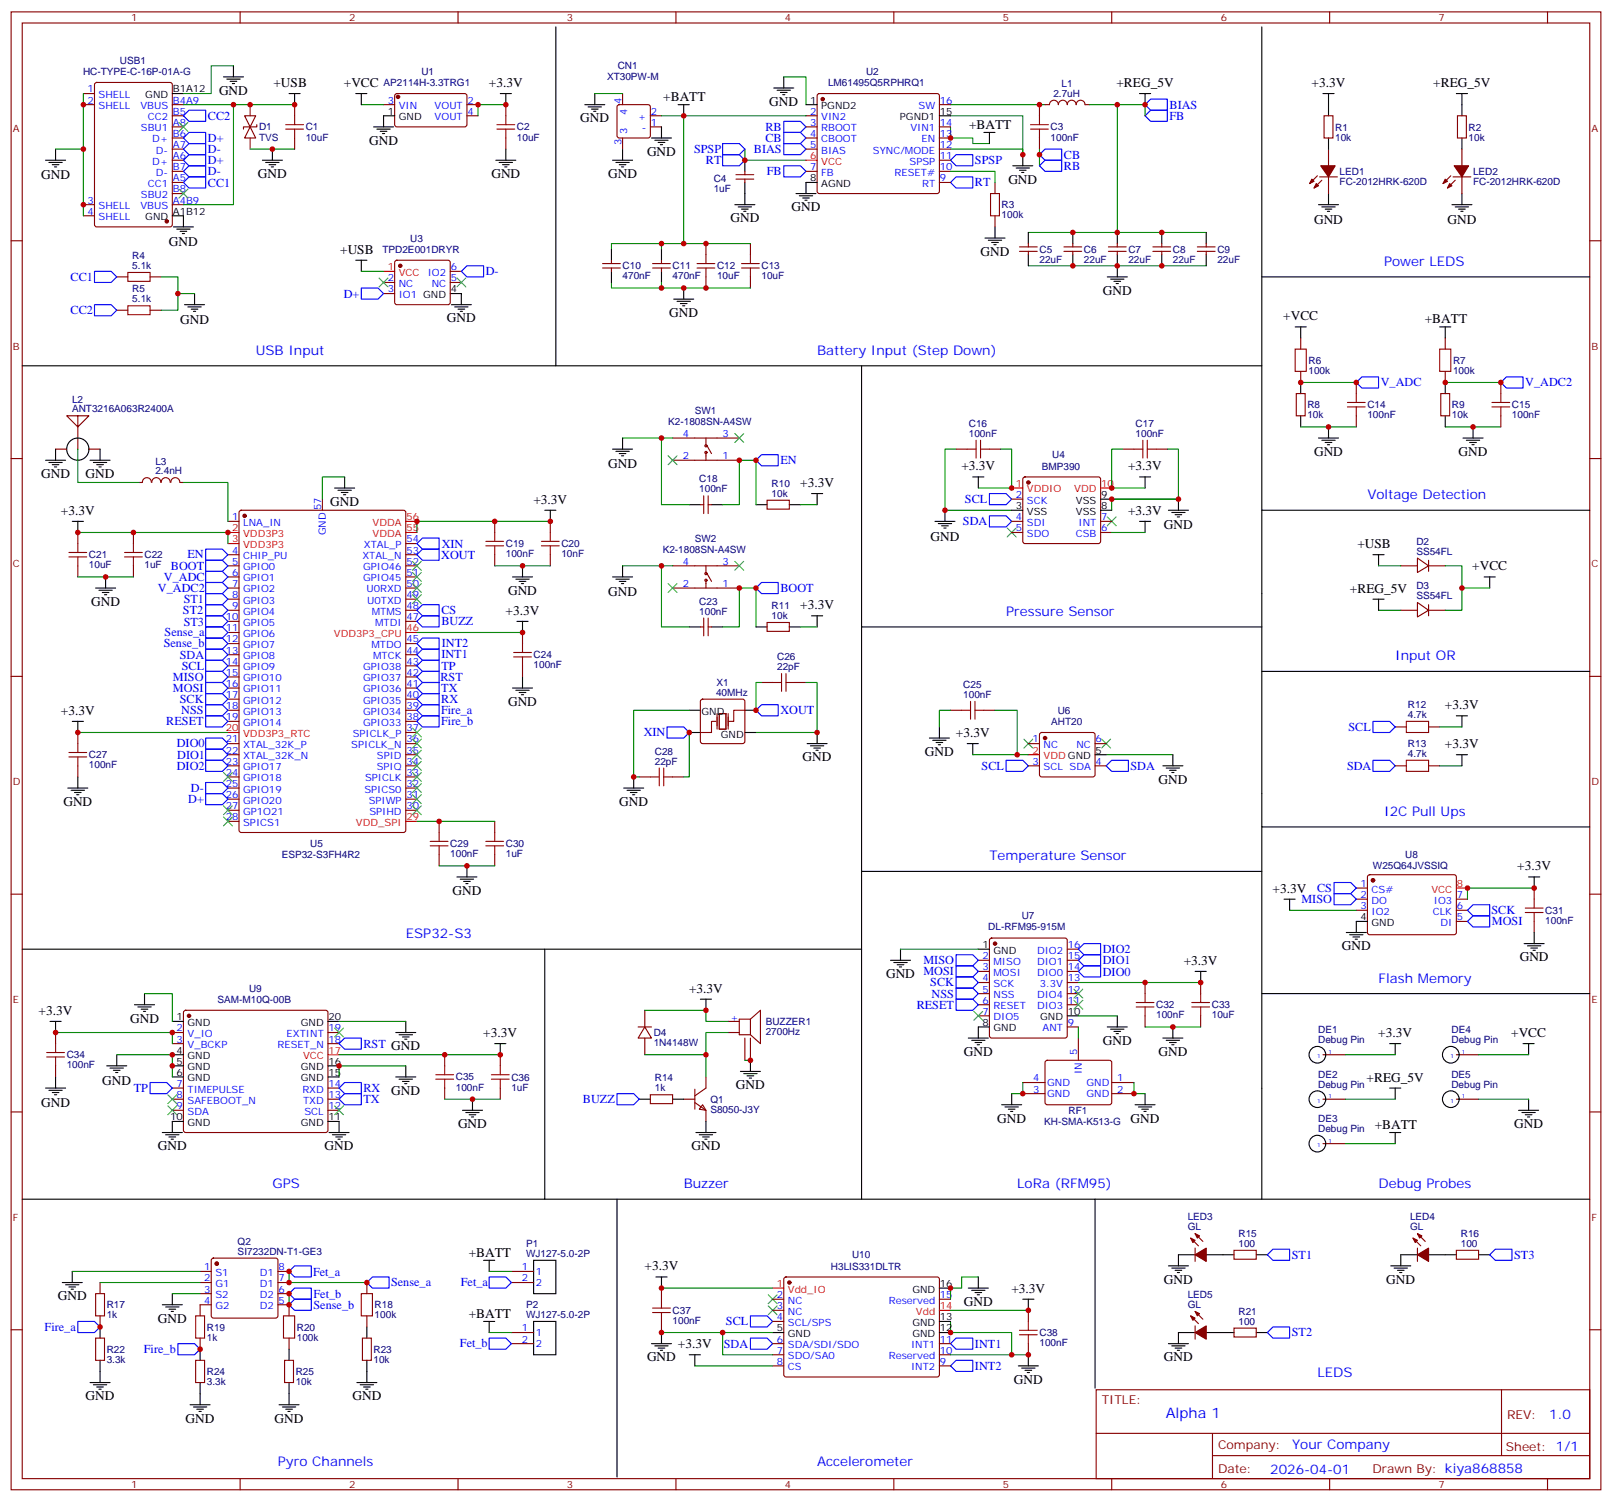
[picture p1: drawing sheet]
<svg xmlns="http://www.w3.org/2000/svg" width="512mm" height="477mm" viewBox="0 0 512 477" stroke-linecap="round" stroke-linejoin="round" font-family="sans-serif">
<defs><g id="words">
<text font-size="4.6" fill="#00f" x="369.9" y="450.2">Alpha 1</text>
<g font-size="4.2">
<text x="86.8" y="27.6">+USB</text>
<text x="109.1" y="27.6">+VCC</text>
<text x="155.1" y="27.6">+3.3V</text>
<text x="354.3" y="27.6">+REG_5V</text>
<text x="416.2" y="27.6">+3.3V</text>
<text x="454.8" y="27.6">+REG_5V</text>
<text x="69.5" y="30.1">GND</text>
<text x="210.5" y="32.1">+BATT</text>
<text x="244.1" y="33.6">GND</text>
<text x="184.1" y="38.9">GND</text>
<text x="307.5" y="41">+BATT</text>
<text x="117.1" y="45.9">GND</text>
<text x="205.3" y="49.5">GND</text>
<text x="13.1" y="57">GND</text>
<text x="81.8" y="56.5">GND</text>
<text x="155.9" y="56.5">GND</text>
<text x="193" y="56.5">GND</text>
<text x="320" y="58.3">GND</text>
<text x="231.8" y="70.6">GND</text>
<text x="251.2" y="67.1">GND</text>
<text x="417" y="71.1">GND</text>
<text x="459.3" y="71.1">GND</text>
<text x="53.6" y="78.1">GND</text>
<text x="107.9" y="80.5">+USB</text>
<text x="311.1" y="81.2">GND</text>
<text x="350" y="93.6">GND</text>
<text x="212.4" y="100.6">GND</text>
<text x="407.2" y="101.7">+VCC</text>
<text x="57.1" y="102.8">GND</text>
<text x="141.8" y="102.4">GND</text>
<text x="452.1" y="102.7">+BATT</text>
<text x="193" y="148.7">GND</text>
<text x="305.1" y="149.3">+3.3V</text>
<text x="358" y="149.3">+3.3V</text>
<text x="417" y="144.7">GND</text>
<text x="462.8" y="144.7">GND</text>
<text x="13.1" y="151.8">GND</text>
<text x="27.2" y="151.8">GND</text>
<text x="253.9" y="154.6">+3.3V</text>
<text x="104.8" y="160.6">GND</text>
<text x="169.2" y="159.9">+3.3V</text>
<text x="19.3" y="163.4">+3.3V</text>
<text x="358" y="163.4">+3.3V</text>
<text x="295.3" y="171.6">GND</text>
<text x="369.4" y="168.1">GND</text>
<text x="430.7" y="174">+USB</text>
<text x="467.2" y="181.1">+VCC</text>
<text x="161.2" y="188.8">GND</text>
<text x="193" y="189.3">GND</text>
<text x="428.4" y="188.1">+REG_5V</text>
<text x="28.9" y="192.3">GND</text>
<text x="160.4" y="195.2">+3.3V</text>
<text x="253.9" y="193.4">+3.3V</text>
<text x="19.3" y="226.9">+3.3V</text>
<text x="161.2" y="224.1">GND</text>
<text x="458.5" y="225.2">+3.3V</text>
<text x="303.3" y="234">+3.3V</text>
<text x="293.5" y="240">GND</text>
<text x="458.5" y="237.5">+3.3V</text>
<text x="254.7" y="241.7">GND</text>
<text x="367.6" y="248.8">GND</text>
<text x="20.1" y="255.8">GND</text>
<text x="196.5" y="255.8">GND</text>
<text x="481.5" y="276.3">+3.3V</text>
<text x="143.6" y="284.1">GND</text>
<text x="403.8" y="283.4">+3.3V</text>
<text x="425.8" y="301.7">GND</text>
<text x="482.2" y="305.2">GND</text>
<text x="281.2" y="310.5">GND MOSI</text>
<text x="375.6" y="306.3">+3.3V</text>
<text x="218.6" y="315.1">+3.3V</text>
<text x="12.3" y="322.2">+3.3V</text>
<text x="41.3" y="324.6">GND</text>
<text x="153.4" y="329.2">+3.3V</text>
<text x="437.4" y="329.2">+3.3V</text>
<text x="479.5" y="329.2">+VCC</text>
<text x="305.9" y="335.2">GND</text>
<text x="350" y="331.7">GND</text>
<text x="367.6" y="335.2">GND</text>
<text x="32.5" y="344.5">GND</text>
<text x="124.2" y="347.6">GND</text>
<text x="233.5" y="345.8">GND</text>
<text x="433.7" y="343.4">+REG_5V</text>
<text x="13.1" y="351.5">GND</text>
<text x="145.3" y="358.1">GND</text>
<text x="316.4" y="356.4">GND</text>
<text x="358.8" y="356.4">GND</text>
<text x="436.3" y="358.5">+BATT</text>
<text x="480.5" y="358.1">GND</text>
<text x="50.1" y="365.2">GND</text>
<text x="103" y="365.2">GND</text>
<text x="219.4" y="365.2">GND</text>
<text x="148.7" y="399">+BATT</text>
<text x="204.5" y="403.3">+3.3V</text>
<text x="369.4" y="407.5">GND</text>
<text x="439.9" y="407.5">GND</text>
<text x="18.3" y="412.8">GND</text>
<text x="320.9" y="410.4">+3.3V</text>
<text x="50.1" y="419.9">GND</text>
<text x="148.7" y="418.4">+BATT</text>
<text x="305.9" y="414.6">GND</text>
<text x="215.1" y="428">+3.3V</text>
<text x="205.3" y="432.2">GND</text>
<text x="369.4" y="432.2">GND</text>
<text x="321.7" y="439.3">GND</text>
<text x="27.2" y="444.6">GND</text>
<text x="111.8" y="444.6">GND</text>
<text x="58.9" y="451.6">GND</text>
<text x="87.1" y="451.6">GND</text>
</g>
<g font-size="4.2" fill="#00f">
<text x="439.2" y="84.4">Power LEDS</text>
<text x="81.1" y="112.6">USB Input</text>
<text x="259.3" y="112.6">Battery Input (Step Down)</text>
<text x="433.9" y="158.5">Voltage Detection</text>
<text x="319.3" y="195.5">Pressure Sensor</text>
<text x="442.7" y="209.6">Input OR</text>
<text x="439.2" y="259">I2C Pull Ups</text>
<text x="314" y="273.1">Temperature Sensor</text>
<text x="128.8" y="297.8">ESP32-S3</text>
<text x="437.4" y="311.9">Flash Memory</text>
<text x="86.4" y="377.2">GPS</text>
<text x="217" y="377.2">Buzzer</text>
<text x="322.8" y="377.2">LoRa (RFM95)</text>
<text x="437.4" y="377.2">Debug Probes</text>
<text x="418" y="437.2">LEDS</text>
<text x="491.6" y="450.5">1.0</text>
<text x="410" y="460">Your Company</text>
<text x="88.2" y="465.4">Pyro Channels</text>
<text x="259.3" y="465.4">Accelerometer</text>
<text x="403.1" y="467.8">2026-04-01</text>
</g>
<g font-size="3.9" fill="#00f">
<text x="371.1" y="34.4">BIAS</text>
<text x="66" y="38.1">CC2</text>
<text x="242.9" y="41.5">RB</text>
<text x="371.1" y="38">FB</text>
<text x="66" y="45.1">D+</text>
<text x="242.9" y="45.1">CB</text>
<text x="66" y="52.1">D+</text>
<text x="66" y="48.6">D-</text>
<text x="220.2" y="48.6">SPSP</text>
<text x="224" y="52.1">RT</text>
<text x="239.2" y="48.6">BIAS</text>
<text x="309.4" y="52.1">SPSP</text>
<text x="337.6" y="50.4">CB</text>
<text x="337.6" y="53.9">RB</text>
<text x="66" y="55.7">D-</text>
<text x="66" y="59.2">CC1</text>
<text x="243.3" y="55.7">FB</text>
<text x="309.4" y="59.2">RT</text>
<text x="22.4" y="89.1">CC1</text>
<text x="154.2" y="87.4">D-</text>
<text x="109.1" y="94.5">D+</text>
<text x="22.4" y="99.7">CC2</text>
<text x="438.1" y="122.7">V_ADC</text>
<text x="484" y="122.7">V_ADC2</text>
<text x="247.6" y="147.4">EN</text>
<text x="306.2" y="159.7">SCL</text>
<text x="305.5" y="166.8">SDA</text>
<text x="140.2" y="173.9">XIN</text>
<text x="59.5" y="177.3">EN</text>
<text x="140" y="177.4">XOUT</text>
<text x="52" y="184.4">V_ADC</text>
<text x="54.3" y="181">BOOT</text>
<text x="50.1" y="188">V_ADC2</text>
<text x="58.3" y="191.4">ST1</text>
<text x="247.6" y="187.9">BOOT</text>
<text x="58.1" y="195">ST2</text>
<text x="140.1" y="194.9">CS</text>
<text x="52.2" y="202">Sense_a</text>
<text x="58.3" y="198.6">ST3</text>
<text x="140.1" y="198.5">BUZZ</text>
<text x="52" y="205.5">Sense_b</text>
<text x="57.1" y="209.1">SDA</text>
<text x="140.1" y="209.1">INT1</text>
<text x="140.2" y="205.5">INT2</text>
<text x="57.7" y="212.6">SCL</text>
<text x="140.1" y="212.7">TP</text>
<text x="54.9" y="216.2">MISO</text>
<text x="54.9" y="219.7">MOSI</text>
<text x="139.8" y="216.1">RST</text>
<text x="140" y="219.7">TX</text>
<text x="57.1" y="223.2">SCK</text>
<text x="57.5" y="226.7">NSS</text>
<text x="140" y="226.7">Fire_a</text>
<text x="140" y="223.3">RX</text>
<text x="247.6" y="226.7">XOUT</text>
<text x="52.8" y="230.3">RESET</text>
<text x="140" y="230.2">Fire_b</text>
<text x="204.3" y="233.8">XIN</text>
<text x="427.9" y="232">SCL</text>
<text x="56.1" y="237.3">DIO0</text>
<text x="56.1" y="244.4">DIO2</text>
<text x="56.2" y="240.8">DIO1</text>
<text x="311.5" y="244.4">SCL</text>
<text x="358.7" y="244.4">SDA</text>
<text x="427.4" y="244.4">SDA</text>
<text x="60.6" y="251.4">D-</text>
<text x="59.7" y="254.9">D+</text>
<text x="413" y="286.7">MISO</text>
<text x="417.9" y="283.2">CS</text>
<text x="473.3" y="290.2">SCK</text>
<text x="473.4" y="293.8">MOSI</text>
<text x="350" y="302.6">DIO2</text>
<text x="293" y="306.1">MISO</text>
<text x="350" y="309.7">DIO0</text>
<text x="350" y="306.2">DIO1</text>
<text x="295.2" y="313.2">SCK</text>
<text x="295.6" y="316.7">NSS</text>
<text x="290.9" y="320.2">RESET</text>
<text x="115.3" y="332.6">RST GND</text>
<text x="42.4" y="346.7">TP</text>
<text x="115.3" y="346.7">RX</text>
<text x="115.3" y="350.3">TX</text>
<text x="185" y="350.2">BUZZ</text>
<text x="409.9" y="399.6">ST1</text>
<text x="480.5" y="399.7">ST3</text>
<text x="99.3" y="405">Fet_a</text>
<text x="99.5" y="412.1">Fet_b</text>
<text x="124.1" y="408.4">Sense_a</text>
<text x="146.2" y="408.3">Fet_a</text>
<text x="99.5" y="415.5">Sense_b</text>
<text x="14.1" y="422.5">Fire_a</text>
<text x="230.4" y="420.8">SCL</text>
<text x="409.9" y="424.3">ST2</text>
<text x="45.6" y="429.6">Fire_b</text>
<text x="145.9" y="427.7">Fet_b</text>
<text x="229.7" y="427.8">SDA</text>
<text x="309.4" y="427.8">INT1</text>
<text x="309.4" y="434.9">INT2</text>
</g>
<g font-size="3.9" fill="#800">
<text x="349.6" y="445.8">TITLE:</text>
<text x="478.2" y="450.5">REV:</text>
<text x="386.5" y="460">Company:</text>
<text x="477.9" y="460.6">Sheet: 1/1</text>
<text x="386.5" y="467.7">Date:</text>
<text x="435.5" y="467.8">Drawn By: kiya868858</text>
</g>
<g font-size="3.2" fill="#800">
<text x="41.6" y="6.8">1</text>
<text x="110.8" y="6.8">2</text>
<text x="179.9" y="6.8">3</text>
<text x="249.1" y="6.8">4</text>
<text x="318.2" y="6.8">5</text>
<text x="387.3" y="6.8">6</text>
<text x="456.5" y="6.8">7</text>
<text x="4.1" y="41.9">A</text>
<text x="505" y="41.9">A</text>
<text x="4.1" y="111">B</text>
<text x="505" y="111">B</text>
<text x="4.1" y="180.2">C</text>
<text x="505" y="180.2">C</text>
<text x="4.1" y="249.3">D</text>
<text x="505" y="249.3">D</text>
<text x="4.1" y="318.5">E</text>
<text x="505" y="318.5">E</text>
<text x="4.1" y="387.6">F</text>
<text x="505" y="387.6">F</text>
<text x="41.6" y="472.4">1</text>
<text x="110.8" y="472.4">2</text>
<text x="179.9" y="472.4">3</text>
<text x="249.1" y="472.4">4</text>
<text x="318.2" y="472.4">5</text>
<text x="387.3" y="472.4">6</text>
<text x="456.5" y="472.4">7</text>
</g>
<g font-size="3.2" fill="#000080">
<text x="26.3" y="23.8">HC-TYPE-C-16P-01A-G</text>
<text x="38" y="20.3">USB1</text>
<text x="133.7" y="23.8">U1</text>
<text x="196" y="22">CN1</text>
<text x="274.8" y="23.8">U2</text>
<text x="121.7" y="27.3">AP2114H-3.3TRG1</text>
<text x="192.6" y="25.6">XT30PW-M</text>
<text x="262.8" y="27.4">LM61495Q5RPHRQ1</text>
<text x="336.8" y="27.6">L1</text>
<text x="334.3" y="30.8">2.7uH</text>
<text x="82.2" y="41.4">D1</text>
<text x="97" y="41.4">C1</text>
<text x="164" y="41.4">C2</text>
<text x="333.4" y="41.4">C3</text>
<text x="423.7" y="41.4">R1</text>
<text x="466" y="41.4">R2</text>
<text x="82.2" y="44.6">TVS</text>
<text x="97" y="44.6">10uF</text>
<text x="164" y="44.6">10uF</text>
<text x="333.4" y="44.6">100nF</text>
<text x="423.7" y="44.6">10k</text>
<text x="466" y="44.6">10k</text>
<text x="226.5" y="57.7">C4</text>
<text x="425.1" y="58.7">FC-2012HRK-620D</text>
<text x="425.1" y="55.5">LED1</text>
<text x="467.4" y="58.7">FC-2012HRK-620D</text>
<text x="467.4" y="55.5">LED2</text>
<text x="226.5" y="60.8">1uF</text>
<text x="317.9" y="69.3">100k</text>
<text x="317.9" y="66.2">R3</text>
<text x="130.2" y="76.7">U3</text>
<text x="42" y="82.2">R4</text>
<text x="121.4" y="80.2">TPD2E001DRYR</text>
<text x="329.8" y="83.4">22uF</text>
<text x="329.8" y="80.2">C5</text>
<text x="344" y="83.4">22uF</text>
<text x="344" y="80.2">C6</text>
<text x="358.1" y="83.4">22uF</text>
<text x="358.1" y="80.2">C7</text>
<text x="372.2" y="83.4">22uF</text>
<text x="372.2" y="80.2">C8</text>
<text x="386.3" y="83.4">22uF</text>
<text x="386.3" y="80.2">C9</text>
<text x="42" y="85.4">5.1k</text>
<text x="197.6" y="88.7">470nF</text>
<text x="197.6" y="85.5">C10</text>
<text x="213.4" y="88.7">470nF</text>
<text x="213.4" y="85.5">C11</text>
<text x="227.5" y="88.7">10uF</text>
<text x="227.5" y="85.6">C12</text>
<text x="241.7" y="88.7">10uF</text>
<text x="241.7" y="85.6">C13</text>
<text x="42" y="92.8">R5</text>
<text x="42" y="96">5.1k</text>
<text x="415.2" y="118.7">100k</text>
<text x="415.2" y="115.5">R6</text>
<text x="461.1" y="118.7">100k</text>
<text x="461.1" y="115.5">R7</text>
<text x="22.9" y="131">ANT3216A063R2400A</text>
<text x="22.9" y="127.8">L2</text>
<text x="220.4" y="131.4">SW1</text>
<text x="414.9" y="129.6">R8</text>
<text x="433.9" y="129.6">C14</text>
<text x="460.7" y="129.6">R9</text>
<text x="479.8" y="129.6">C15</text>
<text x="212.1" y="134.9">K2-1808SN-A4SW</text>
<text x="307.4" y="135.5">C16</text>
<text x="360.3" y="135.5">C17</text>
<text x="414.9" y="132.8">10k</text>
<text x="433.9" y="132.8">100nF</text>
<text x="460.7" y="132.8">10k</text>
<text x="479.8" y="132.8">100nF</text>
<text x="307.4" y="138.7">100nF</text>
<text x="360.3" y="138.7">100nF</text>
<text x="49.3" y="147.5">L3</text>
<text x="330.6" y="149.1">BMP390</text>
<text x="333.9" y="145.5">U4</text>
<text x="49.3" y="150.6">2.4nH</text>
<text x="221.9" y="153.1">C18</text>
<text x="244.8" y="154.6">R10</text>
<text x="221.9" y="156.4">100nF</text>
<text x="244.8" y="157.8">10k</text>
<text x="160.5" y="173.7">C19</text>
<text x="178.2" y="173.7">C20</text>
<text x="220.4" y="172">SW2</text>
<text x="449.4" y="172.9">D2</text>
<text x="28.2" y="177.2">C21</text>
<text x="45.9" y="177.3">C22</text>
<text x="160.5" y="176.9">100nF</text>
<text x="178.2" y="176.9">10nF</text>
<text x="210.3" y="175.5">K2-1808SN-A4SW</text>
<text x="449.4" y="176.1">SS54FL</text>
<text x="28.2" y="180.4">10uF</text>
<text x="45.9" y="180.4">1uF</text>
<text x="221.9" y="191.9">C23</text>
<text x="449.4" y="190.2">SS54FL</text>
<text x="449.4" y="187">D3</text>
<text x="221.9" y="195.2">100nF</text>
<text x="244.8" y="196.6">10k</text>
<text x="244.8" y="193.4">R11</text>
<text x="169.3" y="209">C24</text>
<text x="246.6" y="209.7">C26</text>
<text x="169.3" y="212.2">100nF</text>
<text x="246.6" y="212.8">22pF</text>
<text x="227.2" y="220.9">40MHz</text>
<text x="227.4" y="217.8">X1</text>
<text x="305.7" y="221.6">100nF</text>
<text x="305.7" y="218.4">C25</text>
<text x="335.6" y="226.7">U6</text>
<text x="446.8" y="228">4.7k</text>
<text x="446.8" y="224.8">R12</text>
<text x="333.6" y="230.2">AHT20</text>
<text x="207.8" y="239.7">C28</text>
<text x="446.8" y="237.2">R13</text>
<text x="28.2" y="243.9">100nF</text>
<text x="28.2" y="240.7">C27</text>
<text x="207.8" y="242.8">22pF</text>
<text x="446.8" y="240.3">4.7k</text>
<text x="98.4" y="268.9">U5</text>
<text x="142.9" y="268.9">C29</text>
<text x="160.5" y="269">C30</text>
<text x="89.4" y="272.5">ESP32-S3FH4R2</text>
<text x="142.9" y="272.2">100nF</text>
<text x="160.5" y="272.1">1uF</text>
<text x="445.9" y="272.5">U8</text>
<text x="435.7" y="276">W25Q64JVSSIQ</text>
<text x="324.2" y="291.9">U7</text>
<text x="490.4" y="293.3">100nF</text>
<text x="490.4" y="290.1">C31</text>
<text x="313.6" y="295.4">DL-RFM95-915M</text>
<text x="79" y="314.9">U9</text>
<text x="69.1" y="318.4">SAM-M10Q-00B</text>
<text x="366.9" y="323.3">100nF</text>
<text x="366.9" y="320.1">C32</text>
<text x="384.5" y="323.3">10uF</text>
<text x="384.5" y="320.1">C33</text>
<text x="207.4" y="328.9">D4</text>
<text x="243" y="328.6">2700Hz</text>
<text x="243" y="325.4">BUZZER1</text>
<text x="418.3" y="328">DE1</text>
<text x="460.6" y="328">DE4</text>
<text x="21.2" y="336">C34</text>
<text x="207.4" y="332.1">1N4148W</text>
<text x="418.3" y="331.2">Debug Pin</text>
<text x="460.6" y="331.2">Debug Pin</text>
<text x="21.2" y="339.2">100nF</text>
<text x="144.6" y="346.2">100nF</text>
<text x="144.6" y="343">C35</text>
<text x="162.3" y="346.2">1uF</text>
<text x="162.3" y="343.1">C36</text>
<text x="207.8" y="346.5">1k</text>
<text x="207.8" y="343.3">R14</text>
<text x="418.3" y="345.3">Debug Pin</text>
<text x="418.3" y="342.1">DE2</text>
<text x="460.6" y="345.3">Debug Pin</text>
<text x="460.6" y="342.1">DE5</text>
<text x="225.4" y="353.3">S8050-J3Y</text>
<text x="225.4" y="350.1">Q1</text>
<text x="339.1" y="353.7">RF1</text>
<text x="331.3" y="357.1">KH-SMA-K513-G</text>
<text x="418.3" y="359.4">Debug Pin</text>
<text x="418.3" y="356.2">DE3</text>
<text x="376.9" y="387.4">LED3</text>
<text x="447.4" y="387.4">LED4</text>
<text x="75.4" y="395.1">Q2</text>
<text x="167" y="395.9">P1</text>
<text x="376.9" y="390.6">GL</text>
<text x="393" y="395.9">100</text>
<text x="393" y="392.7">R15</text>
<text x="447.4" y="390.6">GL</text>
<text x="463.6" y="395.9">100</text>
<text x="463.6" y="392.7">R16</text>
<text x="75.4" y="398.4">SI7232DN-T1-GE3</text>
<text x="167" y="399.1">WJ127-5.0-2P</text>
<text x="270.4" y="399.5">U10</text>
<text x="263.7" y="403.1">H3LIS331DLTR</text>
<text x="376.9" y="412.1">LED5</text>
<text x="33.9" y="418.6">1k</text>
<text x="33.9" y="415.4">R17</text>
<text x="118.9" y="418.6">100k</text>
<text x="118.9" y="415.4">R18</text>
<text x="167" y="418.5">WJ127-5.0-2P</text>
<text x="167" y="415.3">P2</text>
<text x="213.4" y="417.2">C37</text>
<text x="376.9" y="415.3">GL</text>
<text x="393" y="417.4">R21</text>
<text x="65.6" y="425.6">1k</text>
<text x="65.6" y="422.4">R19</text>
<text x="94.2" y="425.6">100k</text>
<text x="94.2" y="422.4">R20</text>
<text x="213.4" y="420.3">100nF</text>
<text x="329.8" y="424.2">C38</text>
<text x="393" y="420.6">100</text>
<text x="33.9" y="429.5">R22</text>
<text x="118.5" y="429.5">R23</text>
<text x="329.8" y="427.4">100nF</text>
<text x="33.9" y="432.6">3.3k</text>
<text x="65.6" y="436.6">R24</text>
<text x="93.8" y="436.5">R25</text>
<text x="118.5" y="432.7">10k</text>
<text x="65.6" y="439.7">3.3k</text>
<text x="93.8" y="439.7">10k</text>
</g>
<g font-size="3.2" fill="#00f">
<text x="27.8" y="29.4">1</text>
<text x="27.8" y="32.9">2</text>
<text x="31.3" y="31.1">SHELL</text>
<text x="31.3" y="34.6">SHELL</text>
<text x="44.5" y="34.6">VBUS</text>
<text x="54.9" y="32.9">B4A9</text>
<text x="123" y="32.9">3</text>
<text x="126.5" y="34.6">VIN</text>
<text x="137.9" y="34.6">VOUT</text>
<text x="148.3" y="32.9">2</text>
<text x="197.2" y="33.1" transform="rotate(-90 197.2 33.1)">4</text>
<text x="291.5" y="34.6">SW</text>
<text x="298.3" y="32.9">16</text>
<text x="44.7" y="41.7">SBU1</text>
<text x="46.9" y="38.2">CC2</text>
<text x="54.9" y="39.9">A8</text>
<text x="54.9" y="36.4">B5</text>
<text x="137.9" y="38.2">VOUT</text>
<text x="148.3" y="36.4">4</text>
<text x="199" y="36.6" transform="rotate(-90 199 36.6)">4</text>
<text x="202.5" y="38.2">+</text>
<text x="203.6" y="41.7">-</text>
<text x="206.6" y="39.9">1</text>
<text x="206.6" y="36.4">2</text>
<text x="257.1" y="36.4">2</text>
<text x="257.1" y="39.9">3</text>
<text x="260.6" y="38.2">VIN2</text>
<text x="260.6" y="41.7">RBOOT</text>
<text x="288.9" y="41.7">VIN1</text>
<text x="298.3" y="39.9">14</text>
<text x="48.3" y="45.2">D+</text>
<text x="54.9" y="47">A7</text>
<text x="54.9" y="43.5">B6</text>
<text x="197.2" y="46" transform="rotate(-90 197.2 46)">3</text>
<text x="199" y="42.5" transform="rotate(-90 199 42.5)">3</text>
<text x="257.1" y="43.5">4</text>
<text x="257.1" y="47">5</text>
<text x="260.6" y="45.2">CBOOT</text>
<text x="292.4" y="45.2">EN</text>
<text x="298.3" y="47">12</text>
<text x="298.3" y="43.5">13</text>
<text x="48.3" y="52.3">D+</text>
<text x="49.5" y="48.8">D-</text>
<text x="54.9" y="50.5">A6</text>
<text x="260.6" y="48.8">BIAS</text>
<text x="277" y="48.8">SYNC/MODE</text>
<text x="288.6" y="52.3">SPSP</text>
<text x="298.3" y="50.5">11</text>
<text x="46.9" y="59.3">CC1</text>
<text x="49.5" y="55.8">D-</text>
<text x="54.9" y="57.6">A5</text>
<text x="54.9" y="54">B7</text>
<text x="257.1" y="54">7</text>
<text x="260.6" y="55.8">FB</text>
<text x="283.9" y="55.8">RESET#</text>
<text x="292.6" y="59.3">RT</text>
<text x="298.3" y="57.6">9</text>
<text x="298.3" y="54">10</text>
<text x="27.8" y="64.6">3</text>
<text x="44.7" y="62.9">SBU2</text>
<text x="54.9" y="64.6">A4B9</text>
<text x="54.9" y="61.1">B8</text>
<text x="27.8" y="68.2">4</text>
<text x="31.3" y="66.4">SHELL</text>
<text x="31.3" y="69.9">SHELL</text>
<text x="44.5" y="66.4">VBUS</text>
<text x="123" y="89.3">2</text>
<text x="135.7" y="87.6">IO2</text>
<text x="143.1" y="85.8">6</text>
<text x="143.1" y="89.3">5</text>
<text x="123" y="92.9">3</text>
<text x="126.5" y="94.6">IO1 GND</text>
<text x="126.5" y="91.1">NC</text>
<text x="137" y="91.1">NC</text>
<text x="216.7" y="138.7">4</text>
<text x="229.3" y="138.7">3</text>
<text x="216.7" y="145.8">2</text>
<text x="229.3" y="145.8">1</text>
<text x="102" y="162" transform="rotate(-90 102 162)">57</text>
<text x="322.4" y="158.1">2</text>
<text x="325.9" y="159.9">SCK</text>
<text x="73.7" y="165.2">1</text>
<text x="77.2" y="166.9">LNA_IN</text>
<text x="322.4" y="165.2">4</text>
<text x="325.9" y="166.9">SDI</text>
<text x="342.3" y="166.9">INT</text>
<text x="349.4" y="165.2">7</text>
<text x="103.4" y="170" transform="rotate(-90 103.4 170)">GND</text>
<text x="115.5" y="174">XTAL_P</text>
<text x="128.9" y="172.2">54</text>
<text x="322.4" y="168.7">5</text>
<text x="325.9" y="170.5">SDO</text>
<text x="341.4" y="170.5">CSB</text>
<text x="349.4" y="168.7">6</text>
<text x="73.7" y="175.8">4</text>
<text x="73.7" y="179.3">5</text>
<text x="77.2" y="177.5">CHIP_PU</text>
<text x="115" y="177.5">XTAL_N</text>
<text x="128.9" y="179.3">52</text>
<text x="128.9" y="175.8">53</text>
<text x="216.7" y="179.3">4</text>
<text x="229.3" y="179.3">3</text>
<text x="73.7" y="182.8">6</text>
<text x="77.2" y="181">GPIO0</text>
<text x="77.2" y="184.6">GPIO1</text>
<text x="115.2" y="184.6">GPIO45</text>
<text x="115.2" y="181">GPIO46</text>
<text x="128.9" y="182.8">51</text>
<text x="73.7" y="186.3">7</text>
<text x="73.7" y="189.9">8</text>
<text x="77.2" y="188.1">GPIO2</text>
<text x="77.2" y="191.6">GPIO3</text>
<text x="116.3" y="188.1">U0RXD</text>
<text x="116.5" y="191.6">U0TXD</text>
<text x="128.9" y="189.9">49</text>
<text x="128.9" y="186.3">50</text>
<text x="216.7" y="186.3">2</text>
<text x="229.3" y="186.3">1</text>
<text x="71.6" y="196.9">10</text>
<text x="73.7" y="193.4">9</text>
<text x="77.2" y="195.2">GPIO4</text>
<text x="118" y="195.2">MTMS</text>
<text x="128.9" y="196.9">47</text>
<text x="128.9" y="193.4">48</text>
<text x="71.6" y="200.4">11</text>
<text x="71.6" y="204">12</text>
<text x="77.2" y="198.7">GPIO5</text>
<text x="77.2" y="202.2">GPIO6</text>
<text x="119.1" y="198.7">MTDI</text>
<text x="128.9" y="204">45</text>
<text x="71.6" y="207.5">13</text>
<text x="77.2" y="205.7">GPIO7</text>
<text x="77.2" y="209.3">GPIO8</text>
<text x="117.9" y="205.7">MTDO</text>
<text x="118.4" y="209.3">MTCK</text>
<text x="128.9" y="207.5">44</text>
<text x="71.6" y="211">14</text>
<text x="71.6" y="214.6">15</text>
<text x="77.2" y="212.8">GPIO9</text>
<text x="115.2" y="212.8">GPIO38</text>
<text x="128.9" y="214.6">42</text>
<text x="128.9" y="211">43</text>
<text x="71.6" y="218.1">16</text>
<text x="71.6" y="221.6">17</text>
<text x="77.2" y="216.3">GPIO10</text>
<text x="77.2" y="219.9">GPIO11</text>
<text x="115.2" y="219.9">GPIO36</text>
<text x="115.2" y="216.3">GPIO37</text>
<text x="128.9" y="221.6">40</text>
<text x="128.9" y="218.1">41</text>
<text x="71.6" y="225.1">18</text>
<text x="77.2" y="223.4">GPIO12</text>
<text x="77.2" y="226.9">GPIO13</text>
<text x="115.2" y="226.9">GPIO34</text>
<text x="115.2" y="223.4">GPIO35</text>
<text x="128.9" y="225.1">39</text>
<text x="71.6" y="228.7">19</text>
<text x="77.2" y="230.4">GPIO14</text>
<text x="111.9" y="234">SPICLK_P</text>
<text x="115.2" y="230.4">GPIO33</text>
<text x="128.9" y="232.2">37</text>
<text x="128.9" y="228.7">38</text>
<text x="71.6" y="235.7">21</text>
<text x="71.6" y="239.3">22</text>
<text x="77.2" y="237.5">XTAL_32K_P</text>
<text x="111.5" y="237.5">SPICLK_N</text>
<text x="128.9" y="239.3">35</text>
<text x="128.9" y="235.7">36</text>
<text x="327.7" y="235.7">1</text>
<text x="331.2" y="237.5">NC</text>
<text x="341.6" y="237.5">NC</text>
<text x="347.7" y="235.7">6</text>
<text x="71.6" y="242.8">23</text>
<text x="77.2" y="241">XTAL_32K_N</text>
<text x="77.2" y="244.5">GPIO17</text>
<text x="119.5" y="244.5">SPIQ</text>
<text x="119.6" y="241">SPID</text>
<text x="128.9" y="242.8">34</text>
<text x="327.7" y="242.8">3</text>
<text x="331.2" y="244.5">SCL SDA</text>
<text x="347.7" y="242.8">4</text>
<text x="71.6" y="246.3">24</text>
<text x="71.6" y="249.8">25</text>
<text x="77.2" y="248.1">GPIO18</text>
<text x="77.2" y="251.6">GPIO19</text>
<text x="115.6" y="251.6">SPICS0</text>
<text x="115.9" y="248.1">SPICLK</text>
<text x="128.9" y="249.8">32</text>
<text x="128.9" y="246.3">33</text>
<text x="71.6" y="253.4">26</text>
<text x="71.6" y="256.9">27</text>
<text x="77.2" y="255.1">GPIO20</text>
<text x="117" y="255.1">SPIWP</text>
<text x="128.9" y="256.9">30</text>
<text x="128.9" y="253.4">31</text>
<text x="71.6" y="260.4">28</text>
<text x="77.2" y="258.7">GP1O21</text>
<text x="77.2" y="262.2">SPICS1</text>
<text x="117.2" y="258.7">SPIHD</text>
<text x="431.7" y="281.6">1</text>
<text x="431.7" y="285.1">2</text>
<text x="435.2" y="283.4">CS#</text>
<text x="435.2" y="286.9">DO</text>
<text x="455" y="286.9">IO3</text>
<text x="462.3" y="285.1">7</text>
<text x="431.7" y="288.6">3</text>
<text x="435.2" y="290.4">IO2</text>
<text x="454.7" y="290.4">CLK</text>
<text x="457.1" y="293.9">DI</text>
<text x="462.3" y="292.2">5</text>
<text x="462.3" y="288.6">6</text>
<text x="311.8" y="304.5">2</text>
<text x="329.1" y="302.8">DIO2</text>
<text x="338.8" y="304.5">15</text>
<text x="338.8" y="301">16</text>
<text x="311.8" y="308">3</text>
<text x="311.8" y="311.6">4</text>
<text x="315.3" y="306.3">MISO</text>
<text x="315.3" y="309.8">MOSI</text>
<text x="329.1" y="309.8">DIO0</text>
<text x="329.1" y="306.3">DIO1</text>
<text x="338.8" y="311.6">13</text>
<text x="338.8" y="308">14</text>
<text x="311.8" y="315.1">5</text>
<text x="315.3" y="313.3">SCK</text>
<text x="315.3" y="316.9">NSS</text>
<text x="329.1" y="316.9">DIO4</text>
<text x="330" y="313.3">3.3V</text>
<text x="338.8" y="315.1">12</text>
<text x="311.8" y="318.6">6</text>
<text x="311.8" y="322.2">7</text>
<text x="315.3" y="320.4">RESET</text>
<text x="315.3" y="323.9">DIO5</text>
<text x="329.1" y="320.4">DIO3</text>
<text x="338.8" y="318.6">11</text>
<text x="56" y="327.4">2</text>
<text x="59.5" y="329.2">V_IO</text>
<text x="91" y="329.2">EXTINT</text>
<text x="104.2" y="327.4">19</text>
<text x="231.8" y="324.3">+</text>
<text x="330.9" y="327.4">ANT</text>
<text x="338.8" y="325.7">9</text>
<text x="56" y="331">3</text>
<text x="59.5" y="332.7">V_BCKP</text>
<text x="88" y="332.7">RESET_N</text>
<text x="104.2" y="331">18</text>
<text x="341.8" y="334.9" transform="rotate(-90 341.8 334.9)">5</text>
<text x="343.3" y="341" transform="rotate(-90 343.3 341)">IN</text>
<text x="56" y="345.1">7</text>
<text x="59.5" y="346.9">TIMEPULSE</text>
<text x="95.9" y="346.9">RXD</text>
<text x="104.2" y="345.1">14</text>
<text x="327.8" y="346.9">3</text>
<text x="327.8" y="343.3">4</text>
<text x="332.3" y="344.7">GND</text>
<text x="344.8" y="344.7">GND</text>
<text x="354.5" y="343.3">1</text>
<text x="354.5" y="346.9">2</text>
<text x="56" y="348.6">8</text>
<text x="56" y="352.1">9</text>
<text x="59.5" y="350.4">SAFEBOOT_N</text>
<text x="59.5" y="353.9">SDA</text>
<text x="96.2" y="350.4">TXD</text>
<text x="96.6" y="353.9">SCL</text>
<text x="104.2" y="352.1">12</text>
<text x="104.2" y="348.6">13</text>
<text x="332.3" y="348.3">GND</text>
<text x="344.8" y="348.3">GND</text>
<text x="64.8" y="403.3">1</text>
<text x="64.8" y="406.8">2</text>
<text x="68.3" y="405.1">S1</text>
<text x="82.4" y="405.1">D1</text>
<text x="88.4" y="406.8">7</text>
<text x="88.4" y="403.3">8</text>
<text x="165.6" y="403.3">1</text>
<text x="165.6" y="406.8">2</text>
<text x="170" y="404.7">1</text>
<text x="64.8" y="410.4">3</text>
<text x="64.8" y="413.9">4</text>
<text x="68.3" y="408.6">G1</text>
<text x="68.3" y="412.1">S2</text>
<text x="82.4" y="412.1">D2</text>
<text x="82.4" y="408.6">D1</text>
<text x="88.4" y="413.9">5</text>
<text x="88.4" y="410.4">6</text>
<text x="170" y="408.2">2</text>
<text x="246.5" y="412.1">2</text>
<text x="250" y="413.9">NC</text>
<text x="282.1" y="413.9">Reserved</text>
<text x="298.3" y="412.1">15</text>
<text x="68.3" y="415.6">G2</text>
<text x="82.4" y="415.6">D2</text>
<text x="246.5" y="415.6">3</text>
<text x="246.5" y="419.2">4</text>
<text x="250" y="417.4">NC</text>
<text x="165.6" y="422.7">1</text>
<text x="170" y="424.1">1</text>
<text x="250" y="420.9">SCL/SPS</text>
<text x="165.6" y="426.2">2</text>
<text x="170" y="427.6">2</text>
<text x="246.5" y="426.2">6</text>
<text x="246.5" y="429.8">7</text>
<text x="250" y="428">SDA/SDI/SDO</text>
<text x="250" y="431.5">SDO/SA0</text>
<text x="282.1" y="431.5">Reserved</text>
<text x="289.1" y="428">INT1</text>
<text x="298.3" y="429.8">10</text>
<text x="298.3" y="426.2">11</text>
<text x="246.5" y="433.3">8</text>
<text x="250" y="435">CS</text>
<text x="289.1" y="435">INT2</text>
<text x="298.3" y="433.3">9</text>
</g>
<g font-size="3.2">
<text x="54.9" y="29.4">B1A12</text>
<text x="46.1" y="31.1">GND</text>
<text x="257.1" y="32.9">1</text>
<text x="260.6" y="34.6">PGND2</text>
<text x="123" y="36.4">1</text>
<text x="126.5" y="38.2">GND</text>
<text x="285.6" y="38.2">PGND1</text>
<text x="298.3" y="36.4">15</text>
<text x="257.1" y="57.6">8</text>
<text x="260.6" y="59.3">AGND</text>
<text x="46.1" y="69.9">GND</text>
<text x="54.9" y="68.2">A1B12</text>
<text x="143.1" y="92.9">4</text>
<text x="322.4" y="161.6">3</text>
<text x="341.4" y="159.9">VSS</text>
<text x="349.4" y="161.6">8</text>
<text x="349.4" y="158.1">9</text>
<text x="325.9" y="163.4">VSS</text>
<text x="341.4" y="163.4">VSS</text>
<text x="222.6" y="226.9">GND</text>
<text x="228.7" y="234.3">GND</text>
<text x="347.7" y="239.3">5</text>
<text x="431.7" y="292.2">4</text>
<text x="435.2" y="293.9">GND</text>
<text x="311.8" y="301">1</text>
<text x="315.3" y="302.8">GND</text>
<text x="56" y="323.9">1</text>
<text x="104.2" y="323.9">20</text>
<text x="330.1" y="323.9">GND</text>
<text x="338.8" y="322.2">10</text>
<text x="59.5" y="325.7">GND</text>
<text x="95.5" y="325.7">GND</text>
<text x="311.8" y="325.7">8</text>
<text x="315.3" y="327.4">GND</text>
<text x="56" y="334.5">4</text>
<text x="56" y="338">5</text>
<text x="56" y="341.6">6</text>
<text x="59.5" y="336.3">GND</text>
<text x="59.5" y="339.8">GND</text>
<text x="95.5" y="339.8">GND</text>
<text x="104.2" y="341.6">15</text>
<text x="104.2" y="338">16</text>
<text x="59.5" y="343.3">GND</text>
<text x="95.5" y="343.3">GND</text>
<text x="54" y="355.7">10</text>
<text x="59.5" y="357.4">GND</text>
<text x="95.5" y="357.4">GND</text>
<text x="104.2" y="355.7">11</text>
<text x="289.5" y="410.4">GND</text>
<text x="298.3" y="408.6">16</text>
<text x="298.3" y="419.2">13</text>
<text x="246.5" y="422.7">5</text>
<text x="250" y="424.5">GND</text>
<text x="289.5" y="424.5">GND</text>
<text x="289.5" y="420.9">GND</text>
<text x="298.3" y="422.7">12</text>
</g>
<g font-size="3.2" fill="#f00">
<text x="257.1" y="50.5">6</text>
<text x="260.6" y="52.3">VCC</text>
<text x="123" y="85.8">1</text>
<text x="126.5" y="87.6">VCC</text>
<text x="322.4" y="154.6">1</text>
<text x="349.4" y="154.6">10</text>
<text x="325.9" y="156.4">VDDIO</text>
<text x="340.9" y="156.4">VDD</text>
<text x="118.2" y="166.9">VDDA</text>
<text x="128.9" y="165.2">56</text>
<text x="73.7" y="168.7">2</text>
<text x="73.7" y="172.2">3</text>
<text x="77.2" y="170.5">VDD3P3</text>
<text x="77.2" y="174">VDD3P3</text>
<text x="118.2" y="170.5">VDDA</text>
<text x="128.9" y="168.7">55</text>
<text x="106" y="202.2">VDD3P3_CPU</text>
<text x="128.9" y="200.4">46</text>
<text x="71.6" y="232.2">20</text>
<text x="77.2" y="234">VDD3P3_RTC</text>
<text x="327.7" y="239.3">2</text>
<text x="331.2" y="241">VDD GND</text>
<text x="113" y="262.2">VDD_SPI</text>
<text x="128.9" y="260.4">29</text>
<text x="462.3" y="281.6">8</text>
<text x="454.2" y="283.4">VCC</text>
<text x="104.2" y="334.5">17</text>
<text x="96.2" y="336.3">VCC</text>
<text x="246.5" y="408.6">1</text>
<text x="250" y="410.4">Vdd_IO</text>
<text x="290.7" y="417.4">Vdd</text>
<text x="298.3" y="415.6">14</text>
</g>
<g font-size="1.8" fill="#00f">
<text x="418" y="335.9">1</text>
<text x="421.6" y="334.5">1</text>
<text x="460.3" y="335.9">1</text>
<text x="463.9" y="334.5">1</text>
<text x="418" y="350">1</text>
<text x="421.6" y="348.6">1</text>
<text x="460.3" y="350">1</text>
<text x="463.9" y="348.6">1</text>
<text x="418" y="364.1">1</text>
<text x="421.6" y="362.7">1</text>
</g>
</g></defs>
<g fill="none" stroke="#870000" stroke-width=".35">
<path d="M3.5 3.8h504.5v469.2h-504.5zM7.1 7.3h497.4v462.1h-497.4zM76.2 3.8v3.5M145.3 3.8v3.5M214.5 3.8v3.5M283.6 3.8v3.5M352.8 3.8v3.5M421.9 3.8v3.5M491.1 3.8v3.5M26.5 33.2h3.5M26.5 29.7h3.5M30.2 26.4l.5-.2h23.3l.6 .4 .1 44.7-.5 .7h-23.5l-.7-.4v-44.7z"/>
<path d="M54.7 36.8h3.5M54.7 33.2h3.5M77.6 36.8h3.5l-1.7 3.5zM81.5 39.6v.7h-4.2v.7M93.5 33.2v3.6M121.7 33.2h3.5M125.5 29.9l.4-.2 21.8 .1 .5 .6-.1 9.5-.6 .4-21.8-.1-.5-.6v-9.2zM148.2 36.8h3.5M148.2 33.2h3.5M160.5 33.2v3.6M196 33.4l.5-.2h9.2l.5 .2 .2 .5v9.2l-.3 .5-.4 .2h-9.2l-.5-.2-.2-.5v-9.2zM197.6 29.7v3.5"/>
<path d="M206.4 36.8h3.5M255.8 36.8h3.5M259.5 29.9l.5-.2h37.4l.5 .2 .2 .5v30.3l-.2 .5-.5 .3h-37.4l-.5-.3-.2-.5v-30.3zM298.1 33.2h3.5M329.8 33.2v3.6M331.6 33.2h1.4a1.41 1.41 0 0 1 1.4-1.4 1.41 1.41 0 0 1 1.4 1.4 1.41 1.41 0 0 1 1.5-1.4 1.41 1.41 0 0 1 1.4 1.4 1.41 1.41 0 0 1 1.4-1.4 1.41 1.41 0 0 1 1.4 1.4 1.41 1.41 0 0 1 1.4-1.4 1.41 1.41 0 0 1 1.4 1.4h1.4M420.2 36.8h2.8v7h-2.8zM462.5 36.8h2.8v7h-2.8zM54.7 57.9h3.5M54.7 54.4h3.5M54.7 50.9h3.5M54.7 47.3h3.5"/>
<path d="M54.7 43.8h3.5M54.7 40.3h3.5M79.4 40.3l1.7 3.5h-3.5zM93.5 43.8v3.5M160.5 43.8v3.5M197.6 43.8v3.5M206.4 40.3h3.5M233.5 56.9h5.7M233.5 55.5h5.7M236.4 54.4v1.1M236.4 56.9v1M255.8 54.4h3.5"/>
<path d="M255.8 47.3h3.5M255.8 43.8h3.5M255.8 40.3h3.5M298.1 57.9h3.5M298.1 54.4h3.5M298.1 50.9h3.5M298.1 47.3h3.5M298.1 43.8h3.5M298.1 40.3h3.5M315.7 57.9v3.6M329.8 43.8v3.5M418 55.8l-2.4 2.5"/>
<path d="M418.7 56.2h5.7M419.5 57.2l-2.5 2.5M421.6 47.3v5.3M421.6 56.2v5.3M460.4 55.8l-2.5 2.5M461.1 56.2h5.6M461.8 57.2l-2.5 2.5M463.9 47.3v5.3M463.9 56.2v5.3M3.5 76.4h3.6M26.5 65h3.5M26.5 68.5h3.5"/>
<path d="M54.7 65h3.5M54.7 61.5h3.5M224 77.3v3.6M238.1 77.3v3.6M315.7 68.5v3.5M323.5 78.4h5.6M323.5 79.8h5.6M326.3 77.3v1.1M326.3 79.8v1.1M337.6 78.4h5.7M337.6 79.8h5.7M340.4 77.3v1.1"/>
<path d="M340.4 79.8v1.1M351.7 78.4h5.7M351.7 79.8h5.7M354.5 77.3v1.1M354.5 79.8v1.1M365.8 78.4h5.7M365.8 79.8h5.7M368.7 77.3v1.1M368.7 79.8v1.1M379.9 78.4h5.7M379.9 79.8h5.7M382.8 77.3v1.1"/>
<path d="M382.8 79.8v1.1M504.5 76.4h3.5M37 87.9h3.6M37 98.5h3.6M47.6 87.9h3.6M47.6 98.5h3.6M121.7 89.7h3.5M121.7 93.2h3.5M125.5 82.8l.4-.2h16.3l.5 .2 .2 .5v12.7l-.3 .5-.4 .2h-16.3l-.5-.2-.2-.5v-12.7zM142.9 86.1h3.5M142.9 89.7h3.5M191.2 85.1h5.6"/>
<path d="M191.2 83.7h5.6M194 82.6v1.1M194 85.1v1M207.1 85.1h5.6M207.1 83.7h5.6M209.9 82.6v1.1M209.9 85.1v1M224 87.9v3.5M238.1 87.9v3.5M412.7 107.3v3.5M412.7 117.9v3.5M458.6 107.3v3.5"/>
<path d="M458.6 117.9v3.5M24.7 132v3.5l3.5-3.5h-7l3.5 3.5v7.1M213.4 139.1h21.2M224 139.1v2.4M411.3 125h2.9v7h-2.9zM430.4 121.4v3.6M430.4 132v3.5M457.2 125h2.8v7h-2.8zM476.2 121.4v3.6M476.2 132v3.5M3.5 145.6h3.6M17.6 142.6h3.6"/>
<path d="M28.2 142.6h3.5M44.1 153.2h1.1M45.2 153.2a1.41 1.41 0 0 1 1.4-1.6 1.41 1.41 0 0 1 1.4 1.6M48.2 153.2a1.41 1.41 0 0 1 1.4-1.6 1.41 1.41 0 0 1 1.4 1.6M51.2 153.2a1.41 1.41 0 0 1 1.4-1.6 1.41 1.41 0 0 1 1.4 1.6M54.2 153.2a1.41 1.41 0 0 1 1.4-1.6 1.41 1.41 0 0 1 1.4 1.6M57.1 153.2h1.1M102.3 158.5v3.5M213.4 146.1h21.2M223.3 157.4v5.7M224 143.7v2.4M224.4 141.5l1.4 2.5"/>
<path d="M224.7 157.4v5.7M243.4 158.8h7.1v2.8h-7.1zM303.4 142.6h3.5M314 142.6h3.5M321 158.5h3.6M324.8 151.6l.5-.2h23.2l.5 .2 .2 .5v19.8l-.2 .5-.5 .2h-23.2l-.5-.3-.2-.4v-19.8zM356.3 142.6h3.5M366.9 142.6h3.5M504.5 145.6h3.5M24.7 169.1v3.5M24.7 179.6v3.6M42.3 169.1v3.5"/>
<path d="M42.3 179.6v3.6M72.3 165.5h3.5M72.3 176.1h3.5M72.3 179.6h3.5M76.1 162.2l.5-.2h51.5l.6 .4 .1 101.2-.5 .6-51.7 .1-.7-.5-.1-101.1zM128.8 176.1h3.5M128.8 179.6h3.5M128.8 172.6h3.5M157 165.5v3.6M157 176.1v3.5M174.6 165.5v3.6M174.6 176.1v3.5"/>
<path d="M213.4 179.6h21.2M222.2 160.2h1.1M224 179.6v2.5M224.7 160.2h1.1M321 165.5h3.6M321 169.1h3.6M349.2 165.5h3.6M349.2 169.1h3.6M444.5 179.6h5.3M449.8 177.2l3.5 2.4-3.5 2.2zM453.3 179.6h5.3M453.3 177.9v3.5"/>
<path d="M72.3 183.2h3.5M72.3 186.7h3.5M72.3 190.2h3.5M72.3 193.7h3.5M72.3 197.3h3.5M128.8 183.2h3.5M128.8 186.7h3.5M128.8 190.2h3.5M128.8 193.7h3.5M128.8 197.3h3.5M213.4 186.7h21.2M222.2 199h1.1"/>
<path d="M223.3 196.2v5.7M224 184.2v2.5M224.4 182.1l1.4 2.5M224.7 196.2v5.7M224.7 199h1.1M243.4 197.6h7.1v2.8h-7.1zM444.5 193.7h5.3M449.8 191.3l3.5 2.4-3.5 2.2zM453.3 193.7h5.3M453.3 192v3.5M3.5 214.7h3.6M72.3 200.8h3.5"/>
<path d="M72.3 204.3h3.5M72.3 207.9h3.5M72.3 211.4h3.5M72.3 214.9h3.5M72.3 218.4h3.5M128.8 204.3h3.5M128.8 207.9h3.5M128.8 211.4h3.5M128.8 214.9h3.5M128.8 218.4h3.5M165.8 200.8v3.5M165.8 211.4v3.5"/>
<path d="M241.7 216.7h3.5M252.2 216.7h3.6M504.5 214.7h3.5M24.7 232.6v3.5M72.3 222h3.5M72.3 225.5h3.5M72.3 229h3.5M72.3 236.1h3.5M72.3 239.6h3.5M128.8 222h3.5M128.8 225.5h3.5M128.8 229h3.5"/>
<path d="M128.8 236.1h3.5M128.8 239.6h3.5M128.8 232.6h3.5M222.5 222.2l.5-.2h12.7l.5 .2 .2 .5v12.7l-.3 .5-.4 .2h-12.7l-.5-.3-.3-.4v-12.7zM301.6 225.5h3.6M312.2 225.5h3.5M326.3 236.1h3.5M330.1 232.8l.5-.2h16.2l.5 .2 .2 .5v12.7l-.2 .5-.5 .2h-16.2l-.5-.3-.3-.4v-12.7zM347.5 236.1h3.5M442.7 230.8h3.6M453.3 230.8h3.5M24.7 243.1v3.6"/>
<path d="M72.3 243.1h3.5M72.3 246.7h3.5M72.3 250.2h3.5M72.3 253.7h3.5M72.3 257.2h3.5M128.8 243.1h3.5M128.8 246.7h3.5M128.8 250.2h3.5M128.8 253.7h3.5M128.8 257.2h3.5M202.8 246.7h3.6M213.4 246.7h3.6"/>
<path d="M326.3 243.1h3.5M347.5 243.1h3.5M442.7 243.1h3.6M453.3 243.1h3.5M72.3 260.8h3.5M139.3 260.8v3.5M139.3 271.4v3.5M157 260.8v3.5M157 271.4v3.5M434.2 277.9l.4-.2 27.1 .1 .4 .6v17.9l-.7 .5-27.1-.1-.4-.6v-17.7zM3.5 283.9h3.6M314.2 298l.5-.2h23.3l.5 .2 .2 .5v30.4l-.3 .5-.4 .2h-23.3l-.5-.3-.2-.4v-30.4z"/>
<path d="M430.4 281.9h3.5M430.4 285.5h3.5M430.4 289h3.5M462.1 285.5h3.6M462.1 289h3.6M462.1 292.5h3.6M486.8 281.9v3.6M486.8 292.5v3.6M504.5 283.9h3.5M310.4 304.9h3.6M310.4 308.4h3.6M310.4 311.9h3.6"/>
<path d="M310.4 315.5h3.6M310.4 319h3.6M338.7 304.9h3.5M338.7 308.4h3.5M338.7 311.9h3.5M338.7 315.5h3.5M338.7 319h3.5M338.7 301.3h3.5M363.4 311.9v3.6M381 311.9v3.6M17.6 327.8v3.5M17.6 338.4v3.5"/>
<path d="M54.7 327.8h3.5M54.7 331.3h3.5M58.4 321l.5-.3h44.5l.5 .3 .2 .5v37.3l-.3 .5-.4 .3h-44.5l-.5-.3-.2-.5v-37.3zM104.1 327.8h3.5M104.1 331.3h3.5M141.1 334.9v3.5M158.7 334.9v3.5M202.5 326h4.2M204.6 326l2.1 3.6h-4.2zM204.6 320.7v5.3M204.6 329.6v5.3M231.1 327.8h3.5"/>
<path d="M231.1 324.3h3.5M236.4 329.6v7M238.1 323.6v4.9M238.1 329.6v7M238.1 323.6l3.2-2.9v10.6l-3.2-2.8M238.1 323.6h-3.5v4.9h3.5M310.4 322.5h3.6M331.8 336.8l.5-.2 20 .1 .5 .6-.1 13-.6 .4h-20.1l-.4-.7v-12.7zM338.7 326h3.5M342.2 329.6v7M363.4 322.5v3.5M381 322.5v3.5"/>
<path d="M419.8 334.9h7.1M462.1 334.9h7.1M3.5 353h3.6M54.7 345.4h3.5M54.7 349h3.5M54.7 352.5h3.5M104.1 345.4h3.5M104.1 349h3.5M104.1 352.5h3.5M141.1 345.4v3.6M158.7 345.4v3.6M206.4 347.6h7v2.8h-7z"/>
<path d="M217 349h3.5M220.5 350l3.5 2.5v3.5M220.5 345.8v6.3M223 350.7l1 1.8-2.1-.4zM224 341.9v3.5l-3.5 2.5M324.6 343.7h7M324.6 347.2h7M352.8 343.7h7M352.8 347.2h7M419.8 349h7.1M462.1 349h7.1M504.5 353h3.5"/>
<path d="M419.8 363.1h7.1M67.3 399.6l.4-.2h19.8l.5 .2 .2 .5v17.7l-.2 .5-.5 .2h-19.8l-.5-.3-.2-.4v-17.7zM377.8 393.1l2.5 2.4M379.2 396.2v4.3M379.2 391.7l2.5 2.4M391.6 396.9h7v2.9h-7zM448.4 393.1l2.4 2.4M449.8 391.7l2.5 2.4M449.8 396.2v4.3M462.1 396.9h7.1v2.9h-7.1zM31.7 407.2v3.5M31.7 417.8v3.5"/>
<path d="M63.5 403.6h3.5M63.5 407.2h3.5M63.5 410.7h3.5M67 414.2h-3.5v3.6M88.2 403.6h3.5M88.2 407.2h3.5M88.2 410.7h3.5M88.2 414.2h3.5v3.6M116.4 407.2v3.5M116.4 417.8v3.5M162.3 403.6h7M162.3 407.2h7"/>
<path d="M209.9 408.9v3.6M209.9 419.5v3.6M245.2 412.5h3.5M245.2 416h3.5M245.2 419.5h3.5M248.9 405.6l.5-.2 48.3 .1 .4 .6-.1 30.6-.6 .5-48.3-.1-.4-.6v-30.4zM298.1 412.5h3.5M326.3 416v3.5M377.8 417.8l2.5 2.4M379.2 416.3l2.5 2.5M3.5 422.2h3.6M30.3 424.8h2.9v7.1h-2.9z"/>
<path d="M62.1 431.9h2.8v7h-2.8zM63.5 424.8v3.5M90.3 431.9h2.8v7h-2.8zM91.7 424.8v3.5M115 424.8h2.8v7.1h-2.8zM162.3 423.1h7M162.3 426.6h7M245.2 426.6h3.5M245.2 430.1h3.5M245.2 433.6h3.5M298.1 426.6h3.5M298.1 430.1h3.5"/>
<path d="M298.1 433.6h3.5M326.3 426.6v3.5M379.2 420.9v4.3M391.6 421.6h7v2.9h-7zM504.5 422.2h3.5M347.8 441.2h156.7v28.2h-156.7zM347.9 455.1h156.4M384.8 455.1v14.1M476.5 441.2v20.9M76.2 469.4v3.6M145.3 469.4v3.6M214.5 469.4v3.6"/>
<path d="M283.6 469.4v3.6M352.8 469.4v3.6M384.8 462.1h119.5M421.9 469.4v3.6M491.1 469.4v3.6"/>
<circle cx="224" cy="141.5" r=".35"/>
<circle cx="224" cy="143.7" r=".35"/>
<circle cx="224" cy="182.1" r=".35"/>
<circle cx="224" cy="184.2" r=".35"/>
</g>
<g fill="#870000" stroke="#870000" stroke-width=".35">
<path d="M417.7 58.3l.7 .7-1.4 .7z"/>
<path d="M416.3 56.9l.7 .7-1.4 .7z"/>
<path d="M419.1 52.6h4.6l-2.1 3.6z"/>
<path d="M460 58.3l.7 .7-1.4 .7z"/>
<path d="M458.6 56.9l.7 .7-1.4 .7z"/>
<path d="M461.4 52.6h4.6l-2.1 3.6z"/>
<path d="M379.2 423.1l3.6-2.2v4.3z"/>
<path d="M377.8 417.8l1.4 .7-.7 .7z"/>
<path d="M379.2 416.3l1.4 .8-.7 .7z"/>
<path d="M449.8 398.4l3.5-2.2v4.3z"/>
<path d="M448.4 393.1l1.4 .7-.7 .7z"/>
<path d="M449.8 391.7l1.4 .7-.7 .7z"/>
<path d="M379.2 398.4l3.6-2.2v4.3z"/>
<path d="M377.8 393.1l1.4 .7-.7 .7z"/>
<path d="M379.2 391.7l1.4 .7-.7 .7z"/>
<circle cx="77.6" cy="163.8" r=".53"/>
<circle cx="52.9" cy="70.3" r=".53"/>
<circle cx="126.3" cy="30.8" r=".53"/>
<circle cx="127" cy="84.4" r=".53"/>
<circle cx="261.1" cy="31.5" r=".53"/>
<circle cx="326.3" cy="153.2" r=".53"/>
<circle cx="331.6" cy="234.3" r=".53"/>
<circle cx="60" cy="322.5" r=".53"/>
<circle cx="315.7" cy="299.6" r=".53"/>
<circle cx="68.8" cy="401.2" r=".53"/>
<circle cx="435.7" cy="279.5" r=".53"/>
<circle cx="250.5" cy="407.2" r=".53"/>
</g>
<g fill="none" stroke="#f00" stroke-width=".35">
<path d="M255.8 50.9h3.5M121.7 86.1h3.5M321 154.9h3.6M349.2 154.9h3.6M72.3 169.1h3.5M72.3 172.6h3.5M128.8 169.1h3.5M128.8 165.5h3.5M128.8 200.8h3.5M72.3 232.6h3.5M326.3 239.6h3.5M128.8 260.8h3.5"/>
<path d="M462.1 281.9h3.6M104.1 334.9h3.5M245.2 408.9h3.5M298.1 416h3.5"/>
</g>
<g fill="none" stroke="#000" stroke-width=".35">
<path d="M176.4 8.5v107.6h-169.3M400.4 8.5v107.6h-224M54.7 29.7h3.5M70.9 24.4h6.4M72 25.1h4.2M73 25.8h2.1M73.7 26.5h.7M74.1 20.9v3.5M91.7 29.7h3.5M93.5 29.7v3.5M112.9 29.7h3.5M114.7 29.7v3.5"/>
<path d="M125.2 36.8h-3.5v3.5M158.7 29.7h3.6M160.5 29.7v3.5M185.6 33.2h6.3M186.6 33.9h4.3M187.7 34.6h2.1M188.4 35.3h.7M188.7 29.7v3.5M215.2 33.2h3.5M217 33.2v3.6M245.5 27.9h6.4M246.6 28.6h4.2"/>
<path d="M247.6 29.4h2.2M248.4 30.1h.7M248.7 24.4v3.5M255.8 33.2h3.5M298.1 36.8h3.5M361.6 29.7h3.5M363.4 29.7v3.5M419.8 29.7h3.5M421.6 29.7v7.1M462.1 29.7h3.6M463.9 29.7v7.1M14.5 50.9h6.3"/>
<path d="M15.5 51.6h4.3M16.6 52.3h2.1M17.3 53h.7M17.6 47.3v3.6M83.3 50.9h6.3M84.3 51.6h4.2M85.4 52.3h2.1M86.1 53h.7M86.4 47.3v3.6M118.5 40.3h6.4M119.6 41h4.2M120.6 41.7h2.2"/>
<path d="M121.4 42.4h.7M157.3 50.9h6.4M158.4 51.6h4.2M159.5 52.3h2.1M160.2 53h.7M160.5 47.3v3.6M194.4 50.9h6.3M195.4 51.6h4.3M196.5 52.3h2.1M197.2 53h.7M197.6 47.3v3.6M206.7 43.8h6.4"/>
<path d="M207.8 44.5h4.2M208.8 45.2h2.2M209.5 45.9h.8M209.9 40.3v3.5M236.4 50.9v3.5M236.4 57.9v7.1M259.3 57.9h-3.5v3.6M312.2 42.1h3.5M314 42.1v3.5M321.4 52.6h6.3M322.4 53.3h4.3M323.5 54h2.1"/>
<path d="M324.2 54.8h.7M324.6 49.1v3.5M421.6 43.8v3.5M463.9 43.8v3.5M54.7 68.5h3.5v3.5M55 72h6.4M56.1 72.7h4.2M57.1 73.4h2.2M57.9 74.2h.7M194 79.1v3.5M209.9 79.1v3.5M233.2 65h6.3"/>
<path d="M234.2 65.7h4.3M235.3 66.4h2.1M236 67.1h.7M252.6 61.5h6.3M253.6 62.2h4.3M254.7 62.9h2.1M255.4 63.6h.7M312.6 75.6h6.3M313.6 76.3h4.3M314.7 77h2.1M315.4 77.7h.7M315.7 72v3.6"/>
<path d="M326.3 73.8v3.5M340.4 73.8v3.5M354.5 73.8v3.5M368.7 73.8v3.5M382.8 73.8v3.5M418.4 65h6.3M419.5 65.7h4.2M420.5 66.4h2.1M421.2 67.1h.7M421.6 61.5v3.5M460.7 65h6.4M461.8 65.7h4.2"/>
<path d="M462.8 66.4h2.2M463.5 67.1h.8M463.9 61.5v3.5M58.6 96.7h6.3M59.6 97.4h4.3M60.7 98.1h2.1M61.4 98.8h.7M61.7 93.2v3.5M112.9 82.6h3.5M114.7 82.6v3.5M142.9 93.2h3.5v3.5M143.2 96.7h6.4"/>
<path d="M144.3 97.4h4.2M145.3 98.1h2.2M146 98.8h.8M194 86.1v3.6M209.9 86.1v3.6M213.8 95h6.3M214.8 95.7h4.3M215.9 96.4h2.1M216.6 97.1h.7M217 91.4v3.6M326.3 80.9v3.5M340.4 80.9v3.5"/>
<path d="M351.4 87.9h6.3M352.4 88.6h4.3M353.5 89.3h2.1M354.2 90h.7M354.5 80.9v7M368.7 80.9v3.5M382.8 80.9v3.5M400.4 87.9h104.1M273.4 116.1v185.2h-266.3M400.4 116.1v45.9h104.1M411 103.8h3.5M412.7 103.8v3.5"/>
<path d="M456.8 103.8h3.6M458.6 103.8v3.5M197.6 139.1v3.5M412.7 121.4v3.6M412.7 132v3.5M418.4 139.1h6.3M419.5 139.8h4.2M421.6 135.5v3.6M458.6 121.4v3.6M458.6 132v3.5M464.3 139.1h6.3M465.3 139.8h4.2"/>
<path d="M467.4 135.5v3.6M14.5 146.1h6.3M15.5 146.8h4.3M16.6 147.5h2.1M17.3 148.2h.7M17.6 142.6v3.5M28.6 146.1h6.3M29.6 146.8h4.3M30.7 147.5h2.1M31.4 148.2h.7M31.7 142.6v3.5M106.2 154.9h6.3"/>
<path d="M107.2 155.6h4.3M108.3 156.4h2.1M109 157.1h.7M109.4 151.4v3.5M194.4 142.6h6.3M195.4 143.3h4.3M196.5 144h2.1M197.2 144.7h.7M257.5 156.7h3.6M259.3 156.7v3.5M308.7 151.4h3.5M310.4 151.4v3.5"/>
<path d="M349.2 158.5h3.6M361.6 151.4h3.5M363.4 151.4v3.5M373.9 158.5v3.5M420.5 140.5h2.1M421.2 141.2h.7M466.4 140.5h2.1M467.1 141.2h.7M22.9 165.5h3.6M24.7 165.5v3.6M165.8 179.6v3.6M172.9 162h3.5"/>
<path d="M174.6 162v3.5M197.6 179.6v3.6M218.7 160.2h3.5M225.8 160.2h3.5M239.9 160.2h3.5M250.5 160.2h3.5M296.7 165.5h6.3M297.7 166.2h4.3M298.8 166.9h2.1M299.5 167.6h.7M299.9 162v3.5M321 162h3.6"/>
<path d="M349.2 162h3.6M361.6 165.5h3.5M363.4 165.5v3.6M370.8 162h6.3M371.8 162.7h4.3M372.9 163.4h2.1M373.6 164.1h.7M400.4 162v100.5h104.1M435.7 176.1h3.5M437.4 176.1v3.5M30.3 186.7h6.4M31.4 187.4h4.2"/>
<path d="M32.5 188.1h2.1M33.2 188.8h.7M33.5 183.2v3.5M162.6 183.2h6.4M163.7 183.9h4.2M164 197.3h3.6M164.7 184.6h2.2M165.5 185.3h.7M165.8 197.3v3.5M194.4 183.2h6.3M195.4 183.9h4.3M196.5 184.6h2.1"/>
<path d="M197.2 185.3h.7M218.7 199h3.5M225.8 199h3.5M239.9 199h3.5M250.5 199h3.5M257.5 195.5h3.6M259.3 195.5v3.5M273.4 199h127M435.7 190.2h3.5M437.4 190.2v3.5M471 183.2h3.5M472.7 183.2v3.5"/>
<path d="M162.6 218.4h6.4M163.7 219.1h4.2M164.7 219.9h2.2M165.8 214.9v3.5M400.4 213.1h104.1M22.9 229h3.6M24.7 229v3.6M165.5 220.6h.7M218.7 232.6h3.5M218.7 225.5h3.5M236.4 232.6h3.5M236.4 225.5h3.5"/>
<path d="M256.1 236.1h6.4M257.2 236.8h4.2M258.2 237.5h2.1M258.9 238.2h.7M259.3 232.6v3.5M294.9 234.3h6.4M296 235h4.2M297 235.7h2.2M297.7 236.4h.7M298.1 230.8v3.5M306.9 236.1h3.5M308.7 236.1v3.5"/>
<path d="M347.5 239.6h3.5M372.2 239.6v3.5M462.1 239.6h3.6M462.1 227.3h3.6M463.9 227.3v3.5M463.9 239.6v3.5M21.5 250.2h6.4M22.6 250.9h4.2M23.6 251.6h2.2M24.3 252.3h.7M24.7 246.7v3.5M197.9 250.2h6.4"/>
<path d="M199 250.9h4.2M200 251.6h2.1M200.7 252.3h.7M201.1 246.7v3.5M369 243.1h6.4M370.1 243.8h4.2M371.1 244.5h2.1M371.8 245.3h.7M145 278.4h6.3M146 279.1h4.3M147.1 279.8h2.1M148.2 274.9v3.5"/>
<path d="M273.4 276.6h127M400.4 262.5v118.2M485.1 278.4h3.5M486.8 278.4v3.5M147.8 280.5h.7M407.5 285.5h3.5M409.2 285.5v3.5M427.2 296.1h6.4M428.3 296.8h4.2M429.3 297.5h2.1M430 298.2h.7M433.9 292.5h-3.5v3.6"/>
<path d="M483.7 299.6h6.3M486.8 296.1v3.5M42.7 319h6.3M43.7 319.7h4.3M45.9 315.5v3.5M172.9 301.3v79.4h-165.8M222.2 317.2h3.6M224 317.2v3.5M273.4 301.3v79.4h-100.5M282.6 304.9h6.3M283.6 305.6h4.3M284.7 306.3h2.1"/>
<path d="M285.4 307h.7M285.8 301.3v3.6M310.4 301.3h3.6M379.2 308.4h3.6M381 308.4v3.5M400.4 315.5h104.1M484.7 300.3h4.2M485.8 301h2.1M486.5 301.7h.7M15.9 324.3h3.5M17.6 324.3v3.5M33.9 338.4h6.3"/>
<path d="M34.9 339.1h4.3M36 339.8h2.1M37 334.9v3.5M44.8 320.4h2.1M45.5 321.1h.7M54.7 324.3h3.5M54.7 334.9h3.5M54.7 338.4h3.5M104.1 324.3h3.5M104.1 338.4h3.5M125.6 327.8h6.3M126.6 328.5h4.3"/>
<path d="M127.7 329.2h2.1M128.4 329.9h.7M128.8 324.3v3.5M128.8 338.4v3.5M157 331.3h3.5M158.7 331.3v3.6M238.1 336.6v3.5M307.3 329.6h6.3M308.3 330.3h4.3M309.4 331h2.1M310.1 331.7h.7M314 326h-3.6v3.6"/>
<path d="M338.7 322.5h3.5M351.4 326h6.3M352.4 326.7h4.3M353.5 327.4h2.1M354.2 328.2h.7M354.5 322.5v3.5M369 329.6h6.4M370.1 330.3h4.2M371.1 331h2.1M371.8 331.7h.7M372.2 326v3.6M441 331.3h3.5"/>
<path d="M442.7 331.3v3.6M483.3 331.3h3.5M485.1 331.3v3.6M14.5 345.4h6.3M15.5 346.1h4.3M16.6 346.9h2.1M17.3 347.6h.7M17.6 341.9v3.5M36.7 340.5h.7M51.5 359.6h6.4M54.7 341.9h3.5M58.2 356h-3.5v3.6"/>
<path d="M104.1 341.9h3.5M104.1 356h3.5v3.6M104.4 359.6h6.4M125.6 341.9h6.3M126.6 342.6h4.3M127.7 343.3h2.1M128.4 344h.7M146.8 352.5h6.3M147.8 353.2h4.2M148.9 353.9h2.1M149.6 354.6h.7M149.9 349v3.5"/>
<path d="M202.8 349h3.6M213.4 349h3.6M220.8 359.6h6.4M224 356v3.6M234.9 340.1h6.4M236 340.9h4.2M237.1 341.6h2.1M237.8 342.3h.7M317.9 350.7h6.3M318.9 351.4h4.2M320 352.1h2.1M320.7 352.8h.7"/>
<path d="M321 347.2v3.5M360.2 350.7h6.3M361.2 351.4h4.3M362.3 352.1h2.1M363 352.8h.7M363.4 347.2v3.5M441 359.6h3.5M441 345.4h3.5M442.7 345.4v3.6M442.7 359.6v3.5M481.9 352.5h6.3M483 353.2h4.2"/>
<path d="M484 353.9h2.1M484.7 354.6h.7M485.1 349v3.5M52.6 360.3h4.2M53.6 361h2.1M54.3 361.7h.7M105.5 360.3h4.2M106.5 361h2.2M107.2 361.7h.7M221.9 360.3h4.2M223 361h2.1M223.7 361.7h.7"/>
<path d="M195.8 380.7v88.2M273.4 380.7h74.1v60M347.5 380.7h157M379.2 398.4h-5.3v3.5M382.8 398.4h8.8M398.6 398.4h3.6M449.8 398.4h-5.3v3.5M453.3 398.4h8.8M469.2 398.4h3.5M19.8 407.2h6.3M20.8 407.9h4.2M21.9 408.6h2.1"/>
<path d="M22.6 409.3h.7M22.9 403.6v3.6M51.5 414.2h6.4M52.6 414.9h4.2M53.6 415.6h2.1M54.3 416.3h.7M54.7 410.7v3.5M153.5 400.1h3.5M153.5 419.5h3.5M155.2 400.1v3.5M155.2 419.5v3.6M169.3 400.1h7.1v10.6h-7.1z"/>
<path d="M169.3 419.5h7.1v10.6h-7.1zM208.1 405.4h3.6M209.9 405.4v3.5M298.1 419.5h3.5M298.1 408.9h3.5M307.3 408.9h6.3M308.3 409.6h4.3M309.4 410.4h2.1M310.1 411.1h.7M310.4 405.4v3.5M324.6 412.5h3.5M326.3 412.5v3.5"/>
<path d="M370.8 401.9h6.3M371.8 402.6h4.3M372.9 403.3h2.1M373.6 404h.7M441.3 401.9h6.4M442.4 402.6h4.2M443.4 403.3h2.2M444.1 404h.8M28.6 438.9h6.3M29.6 439.6h4.3M31.7 421.3v3.5M31.7 431.9v7"/>
<path d="M63.5 428.3v3.6M63.5 438.9v7.1M91.7 428.3v3.6M91.7 438.9v7.1M113.2 438.9h6.4M114.3 439.6h4.2M116.4 421.3v3.5M116.4 431.9v7M206.7 426.6h6.4M207.8 427.3h4.2M208.8 428h2.2M209.5 428.7h.8"/>
<path d="M209.9 423.1v3.5M218.7 430.1h3.5M220.5 430.1v3.5M245.2 423.1h3.5M298.1 423.1h3.5M323.1 433.6h6.4M324.2 434.3h4.2M325.3 435h2.1M326 435.8h.7M326.3 430.1v3.5M370.8 426.6h6.3M371.8 427.3h4.3"/>
<path d="M372.9 428h2.1M373.6 428.7h.7M379.2 423.1h-5.3v3.5M382.8 423.1h8.8M398.6 423.1h3.6M30.7 440.3h2.1M31.4 441h.7M60.3 446h6.4M61.4 446.7h4.2M62.4 447.4h2.2M63.1 448.1h.8M88.5 446h6.4"/>
<path d="M89.6 446.7h4.2M90.7 447.4h2.1M91.4 448.1h.7M115.4 440.3h2.1M116.1 441h.7"/>
<circle cx="24.7" cy="142.6" r="3.5"/>
<circle cx="418" cy="334.9" r="2.65"/>
<circle cx="460.4" cy="334.9" r="2.65"/>
<circle cx="418" cy="349" r="2.65"/>
<circle cx="460.4" cy="349" r="2.65"/>
<circle cx="418" cy="363.1" r="2.65"/>
</g>
<path d="M227.2 229h-1.4v3.6h-3.6M227.5 226.6v4.9M228.2 226.6h2.2v4.9h-2.2zM231.1 226.6v4.9M236.4 225.5h-3.6v3.5h-1.7" fill="none" stroke="#870012" stroke-width=".35"/>
<g fill="none" stroke="#a10000" stroke-width=".35">
<path d="M90.7 39.6h5.6M93.5 36.8v2.8M157.7 39.6h5.6M160.5 36.8v2.8M327 39.6h5.7M329.8 36.8v2.8M90.7 41h5.6M93.5 41v2.8M157.7 41h5.6M160.5 41v2.8M327 41h5.7M329.8 41v2.8"/>
<path d="M314.3 61.5h2.8v7h-2.8zM40.6 86.5h7v2.8h-7zM40.6 97.1h7v2.8h-7zM221.2 85.1h5.6M221.2 83.7h5.6M224 80.9v2.8M224 85.1v2.8M235.3 85.1h5.6M235.3 83.7h5.6M238.1 80.9v2.8M238.1 85.1v2.8M411 110.8h3.5v7.1h-3.5z"/>
<path d="M456.8 110.8h3.6v7.1h-3.6zM309.7 139.8v5.6M311.1 139.8v5.6M362.7 139.8v5.6M364.1 139.8v5.6M427.6 127.8h5.6M427.6 129.2h5.6M430.4 125v2.8M430.4 129.2v2.8M473.4 127.8h5.7M473.4 129.2h5.7M476.2 125v2.8"/>
<path d="M476.2 129.2v2.8M306.9 142.6h2.8M311.1 142.6h2.9M359.8 142.6h2.9M364.1 142.6h2.8M21.9 176.8h5.6M21.9 175.4h5.6M24.7 172.6v2.8M24.7 176.8v2.8M39.5 176.8h5.7M39.5 175.4h5.7M42.3 172.6v2.8"/>
<path d="M42.3 176.8v2.8M154.2 171.9h5.6M154.2 173.3h5.6M157 169.1v2.8M157 173.3v2.8M171.8 171.9h5.6M171.8 173.3h5.6M174.6 169.1v2.8M174.6 173.3v2.8M163 207.2h5.6M163 208.6h5.6M165.8 204.3v2.9"/>
<path d="M165.8 208.6v2.8M245.2 216.7h2.8M248 213.9v5.6M249.4 216.7h2.8M249.4 213.9v5.6M21.9 238.9h5.6M24.7 236.1v2.8M305.2 225.5h2.8M308 222.7v5.6M309.4 222.7v5.6M309.4 225.5h2.8M446.3 229h7v3.6h-7z"/>
<path d="M21.9 240.3h5.6M24.7 240.3v2.8M206.4 246.7h2.8M209.2 243.8v5.7M210.6 246.7h2.8M210.6 243.8v5.7M446.3 241.4h7v3.5h-7zM136.5 267.1h5.7M136.5 268.5h5.7M139.3 264.3v2.8M139.3 268.5v2.9M154.2 267.1h5.6"/>
<path d="M154.2 268.5h5.6M157 264.3v2.8M157 268.5v2.9M484 289.7h5.7M484 288.3h5.7M486.8 285.5v2.8M486.8 289.7v2.8M360.5 318.3h5.7M360.5 319.7h5.7M363.4 315.5v2.8M363.4 319.7v2.8M378.2 318.3h5.6"/>
<path d="M378.2 319.7h5.6M381 315.5v2.8M381 319.7v2.8M14.8 334.2h5.7M14.8 335.6h5.7M17.6 331.3v2.9M17.6 335.6v2.8M141.1 338.4v2.8M158.7 338.4v2.8M138.3 342.6h5.6M138.3 341.2h5.6M141.1 342.6v2.8"/>
<path d="M155.9 342.6h5.7M155.9 341.2h5.7M158.7 342.6v2.8M30.3 410.7h2.9v7.1h-2.9zM62.1 417.8h2.8v7h-2.8zM90 417.8h3.5v7h-3.5zM114.7 410.7h3.5v7.1h-3.5zM207.1 415.3h5.6M207.1 416.7h5.6M209.9 412.5v2.8M209.9 416.7v2.8M326.3 419.5v2.8"/>
<path d="M323.5 422.3h5.6M323.5 423.8h5.6M326.3 423.8v2.8"/>
</g>
<g fill="none" stroke="#008700" stroke-width=".35">
<path d="M26.5 29.7v38.8M58.2 33.2h15.9v31.8h-15.9M74.1 33.2h19.4M74.1 20.9h-7.1v8.8h-8.8M114.7 33.2h7M160.5 33.2h-8.8v3.6M188.7 29.7h8.9M209.9 36.8h45.9M217 36.8v40.5M248.7 24.4h7.1v8.8M301.6 36.8h23v12.3v-1.8h-23M301.6 33.2h30"/>
<path d="M345.7 33.2h17.7v3.6M354.5 33.2v40.6M17.6 47.3h8.9M79.4 47.3h14.1M236.4 47.3v3.6h19.4M301.6 40.3v3.5h7.1v1.8h5.3M301.6 54.4h14.1v3.5M329.8 47.3v5.3M209.9 77.3v1.8M238.1 77.3h-44.1v1.8M326.3 73.8h56.5M51.2 87.9h5.2v10.6h-5.2"/>
<path d="M56.4 93.2h5.3M114.7 86.1h7M194 89.7v1.7h44.1M209.9 89.7v1.7M326.3 84.4h56.5M197.6 139.1h12.3M213.4 139.1h-3.5v21.1h8.8M412.7 121.4h17.7M412.7 135.5h17.7M458.6 121.4h17.6M458.6 135.5h17.6M24.7 142.6v10.6h19.4"/>
<path d="M58.2 153.2h14.1v12.3M109.4 151.4h-7.1v7.1M303.4 142.6h-3.5v19.4h21.1M317.5 142.6h3.5v12.3h-10.6M352.8 158.5h21.1M356.3 142.6h-3.5v12.3h10.6M370.4 142.6h3.5v15.9M373.9 158.5h-21.1v3.5M24.7 169.1h47.6v3.5M157 179.6h17.6M174.6 165.5h-42.3v3.6M197.6 179.6h12.3"/>
<path d="M213.4 179.6h-3.5v19.4h8.8M229.3 160.2h5.3v-14.1h5.3v14.1M254 160.2h5.3M352.8 169.1h10.6M437.4 179.6h7.1M458.6 179.6h5.3v14.1h-5.3M24.7 183.2h17.6M229.3 199h5.3v-12.3h5.3v12.3M254 199h5.3M437.4 193.7h7.1M463.9 186.7h8.8M132.3 200.8h33.5"/>
<path d="M241.7 216.7h-1.8v8.8M255.8 216.7h3.5v15.9h-19.4M24.7 232.6h47.6M218.7 232.6v14.1h-1.7M218.7 225.5h-17.6v21.2h1.7M301.6 225.5h-3.5v5.3M308.7 239.6h17.6M315.7 225.5h7.1v14.1M351 239.6h21.2M456.8 230.8h7.1M456.8 243.1h7.1M132.3 260.8h24.7"/>
<path d="M139.3 274.9h17.7M409.2 289h21.2M486.8 281.9h-21.1v3.6M45.9 315.5h8.8v8.8M285.8 301.3h24.6M342.2 311.9h38.8M17.6 327.8h37.1v3.5M37 334.9h17.7v7M107.6 334.9h51.1M107.6 324.3h21.2M128.8 338.4h-21.2v3.5M204.6 320.7h19.4v3.6h7.1"/>
<path d="M224 334.9v7M231.1 327.8h-7.1v7.1h-19.4M236.4 336.6h1.7M342.2 322.5h12.3M342.2 326v3.6M363.4 326h17.6M426.9 334.9h15.8M469.2 334.9h15.9M141.1 349h17.6M324.6 343.7v3.5h-3.6M359.8 343.7v3.5h3.6M426.9 349h15.8"/>
<path d="M469.2 349h15.9M426.9 363.1h15.8M22.9 403.6h40.6M31.7 407.2h31.8M54.7 410.7h8.8M91.7 403.6v3.6h24.7M91.7 410.7v3.5M155.2 403.6h7.1M209.9 408.9h35.3M301.6 419.5v3.6h19.4v7h5.3M301.6 416h24.7M310.4 405.4h-5.2v3.5h-3.6v3.6"/>
<path d="M155.2 423.1h7.1M209.9 423.1h35.3M220.5 433.6h24.7M229.3 423.1v7h15.9M301.6 430.1h19.4"/>
</g>
<g fill="none" stroke="#00f" stroke-width=".35">
<path d="M60 35h5.3v3.5h-5.3l-1.8-1.7zM248.7 38.5h5.3l1.8 1.8-1.8 1.8h-5.3zM363.4 33.2l1.7-1.7h5.3v3.5h-5.3zM365.1 35h5.3v3.5h-5.3l-1.7-1.7zM58.2 57.9l1.8-1.7h5.3v3.5h-5.3zM60 42.1h5.3v3.5h-5.3l-1.8-1.8zM60 45.6h5.3v3.5h-5.3l-1.8-1.8zM60 49.1h5.3v3.5h-5.3l-1.8-1.7zM60 52.6h5.3v3.6h-5.3l-1.8-1.8zM229.3 49.1h5.3l1.8 1.8-1.8 1.7h-5.3zM229.3 45.6h5.3l1.8 1.7-1.8 1.8h-5.3zM248.7 45.6h5.3l1.8 1.7-1.8 1.8h-5.3z"/>
<path d="M248.7 52.6h5.3l1.8 1.8-1.8 1.8h-5.3zM248.7 42.1h5.3l1.8 1.7-1.8 1.8h-5.3zM301.6 57.9l1.8-1.7h5.3v3.5h-5.3zM303.4 49.1h5.3v3.5h-5.3l-1.8-1.7zM329.8 49.1l1.8-1.8h5.3v3.6h-5.3zM329.8 52.6l1.8-1.7h5.3v3.5h-5.3zM30 96.7h5.3l1.7 1.8-1.7 1.8h-5.3zM30 86.1h5.3l1.7 1.8-1.7 1.8h-5.3zM114.7 91.4h5.2l1.8 1.8-1.8 1.8h-5.2zM148.2 84.4h5.3v3.5h-5.3l-1.8-1.8zM430.4 121.4l1.8-1.7h5.2v3.5h-5.2zM476.2 121.4l1.8-1.7h5.3v3.5h-5.3z"/>
<path d="M239.9 146.1l1.8-1.7h5.2v3.5h-5.2zM314 156.7h5.3l1.7 1.8-1.7 1.7h-5.3zM65.3 174.3h5.3l1.7 1.8-1.7 1.8h-5.3zM65.3 177.9h5.3l1.7 1.7-1.7 1.8h-5.3zM132.3 172.6l1.8-1.8h5.2v3.5h-5.2zM132.3 176.1l1.8-1.8h5.2v3.6h-5.2zM314 163.8h5.3l1.7 1.7-1.7 1.8h-5.3zM65.3 181.4h5.3l1.7 1.8-1.7 1.7h-5.3zM65.3 184.9h5.3l1.7 1.8-1.7 1.8h-5.3zM65.3 188.5h5.3l1.7 1.7-1.7 1.8h-5.3zM65.3 192h5.3l1.7 1.7-1.7 1.8h-5.3zM65.3 195.5h5.3l1.7 1.8-1.7 1.7h-5.3z"/>
<path d="M65.3 199h5.3l1.7 1.8-1.7 1.8h-5.3zM132.3 197.3l1.8-1.8h5.2v3.5h-5.2zM134.1 192h5.2v3.5h-5.2l-1.8-1.8zM239.9 186.7l1.8-1.8h5.2v3.6h-5.2zM65.3 213.1h5.3l1.7 1.8-1.7 1.8h-5.3zM65.3 216.7h5.3l1.7 1.7-1.7 1.8h-5.3zM65.3 202.6h5.3l1.7 1.7-1.7 1.8h-5.3zM65.3 206.1h5.3l1.7 1.8-1.7 1.7h-5.3zM65.3 209.6h5.3l1.7 1.8-1.7 1.7h-5.3zM132.3 218.4l1.8-1.7h5.2v3.5h-5.2zM132.3 211.4l1.8-1.8h5.2v3.5h-5.2zM132.3 214.9l1.8-1.8h5.2v3.6h-5.2z"/>
<path d="M132.3 207.9l1.8-1.8h5.2v3.5h-5.2zM132.3 204.3l1.8-1.7h5.2v3.5h-5.2zM65.3 220.2h5.3l1.7 1.8-1.7 1.7h-5.3zM65.3 223.7h5.3l1.7 1.8-1.7 1.8h-5.3zM65.3 227.3h5.3l1.7 1.7-1.7 1.8h-5.3zM65.3 234.3h5.3l1.7 1.8-1.7 1.7h-5.3zM65.3 237.8h5.3l1.7 1.8-1.7 1.8h-5.3zM132.3 222l1.8-1.8h5.2v3.5h-5.2zM132.3 225.5l1.8-1.8h5.2v3.6h-5.2zM132.3 229l1.8-1.7h5.2v3.5h-5.2zM211.7 230.8h5.3l1.7 1.8-1.7 1.7h-5.3zM239.9 225.5l1.8-1.8h5.2v3.6h-5.2z"/>
<path d="M435.7 229h5.3l1.7 1.8-1.7 1.8h-5.3zM65.3 241.4h5.3l1.7 1.7-1.7 1.8h-5.3zM65.3 252h5.3l1.7 1.7-1.7 1.8h-5.3zM65.3 248.4h5.3l1.7 1.8-1.7 1.8h-5.3zM319.3 241.4h5.3l1.7 1.7-1.7 1.8h-5.3zM351 243.1l1.8-1.7h5.3v3.5h-5.3zM435.7 241.4h5.3l1.7 1.7-1.7 1.8h-5.3zM423.3 283.7h5.3l1.8 1.8-1.8 1.7h-5.3zM423.3 280.2h5.3l1.8 1.7-1.8 1.8h-5.3zM465.7 292.5l1.7-1.7h5.3v3.5h-5.3zM465.7 289l1.7-1.8h5.3v3.6h-5.3zM303.4 303.1h5.3l1.7 1.8-1.7 1.7h-5.3z"/>
<path d="M303.4 306.6h5.3l1.7 1.8-1.7 1.8h-5.3zM303.4 310.2h5.3l1.7 1.7-1.7 1.8h-5.3zM303.4 313.7h5.3l1.7 1.8-1.7 1.7h-5.3zM303.4 317.2h5.3l1.7 1.8-1.7 1.7h-5.3zM342.2 308.4l1.8-1.8h5.2v3.6h-5.2zM342.2 304.9l1.8-1.8h5.2v3.5h-5.2zM342.2 301.3l1.8-1.7h5.2v3.5h-5.2zM107.6 331.3l1.8-1.7h5.3v3.5h-5.3zM47.6 343.7h5.3l1.8 1.7-1.8 1.8h-5.3zM107.6 345.4l1.8-1.7h5.3v3.5h-5.3zM109.4 347.2h5.3v3.5h-5.3l-1.8-1.7zM195.8 347.2h5.3l1.7 1.8-1.7 1.7h-5.3z"/>
<path d="M402.2 398.4l1.7-1.8h5.3v3.5h-5.3zM472.7 398.4l1.8-1.8h5.3v3.5h-5.3zM24.7 419.5h5.3l1.7 1.8-1.7 1.8h-5.3zM91.7 403.6l1.8-1.7h5.3v3.5h-5.3zM91.7 410.7l1.8-1.8h5.3v3.6h-5.3zM93.5 412.5h5.3v3.5h-5.3l-1.8-1.8zM116.4 407.2l1.8-1.8h5.3v3.5h-5.3zM155.2 405.4h5.3l1.8 1.8-1.8 1.7h-5.3zM238.1 417.8h5.3l1.8 1.7-1.8 1.8h-5.3zM56.4 426.6h5.3l1.8 1.7-1.8 1.8h-5.3zM155.2 424.8h5.3l1.8 1.8-1.8 1.7h-5.3zM238.1 424.8h5.3l1.8 1.8-1.8 1.7h-5.3z"/>
<path d="M301.6 433.6l1.8-1.7h5.3v3.5h-5.3zM301.6 426.6l1.8-1.8h5.3v3.5h-5.3zM402.2 423.1l1.7-1.8h5.3v3.5h-5.3z"/>
</g>
<g fill="none" stroke="#3c3" stroke-width=".35">
<path d="M56.8 38.9l2.8 2.8M59.6 38.9l-2.8 2.8M56.8 60l2.8 2.9M59.6 60l-2.8 2.9M120.3 88.3l2.8 2.8M123.1 88.3l-2.8 2.8M145 88.3l2.8 2.8M147.8 88.3l-2.8 2.8M233.2 137.7l2.8 2.8M236 137.7l-2.8 2.8M212 144.7l2.8 2.8M214.8 144.7l-2.8 2.8"/>
<path d="M130.9 178.2l2.8 2.8M133.7 178.2l-2.8 2.8M233.2 178.2l2.8 2.8M236 178.2l-2.8 2.8M319.6 167.6l2.8 2.9M322.4 167.6l-2.8 2.9M351.4 164.1l2.8 2.8M354.2 164.1l-2.8 2.8M130.9 181.8l2.8 2.8M130.9 185.3l2.8 2.8M130.9 188.8l2.8 2.8M133.7 181.8l-2.8 2.8"/>
<path d="M133.7 185.3l-2.8 2.8M133.7 188.8l-2.8 2.8M212 185.3l2.8 2.8M214.8 185.3l-2.8 2.8M130.9 238.2l2.8 2.8M130.9 234.7l2.8 2.8M130.9 231.1l2.8 2.9M133.7 238.2l-2.8 2.8M133.7 234.7l-2.8 2.8M133.7 231.1l-2.8 2.9M324.9 234.7l2.8 2.8M327.7 234.7l-2.8 2.8"/>
<path d="M349.6 234.7l2.8 2.8M352.4 234.7l-2.8 2.8M70.9 259.4l2.8 2.8M70.9 255.8l2.8 2.9M70.9 245.3l2.8 2.8M73.7 245.3l-2.8 2.8M73.7 259.4l-2.8 2.8M73.7 255.8l-2.8 2.9M130.9 255.8l2.8 2.9M130.9 252.3l2.8 2.8M130.9 248.8l2.8 2.8M130.9 245.3l2.8 2.8"/>
<path d="M130.9 241.7l2.8 2.8M133.7 255.8l-2.8 2.9M133.7 252.3l-2.8 2.8M133.7 248.8l-2.8 2.8M133.7 245.3l-2.8 2.8M133.7 241.7l-2.8 2.8M340.8 317.6l2.8 2.8M340.8 314l2.8 2.9M343.6 317.6l-2.8 2.8M343.6 314l-2.8 2.9M106.2 326.4l2.8 2.8M109 326.4l-2.8 2.8"/>
<path d="M309 321.1l2.9 2.8M311.9 321.1l-2.9 2.8M53.3 351.1l2.8 2.8M53.3 347.6l2.8 2.8M56.1 351.1l-2.8 2.8M56.1 347.6l-2.8 2.8M106.2 351.1l2.8 2.8M109 351.1l-2.8 2.8M243.8 414.6l2.8 2.8M243.8 411.1l2.8 2.8M246.6 414.6l-2.8 2.8M246.6 411.1l-2.8 2.8"/>
</g>
<path d="M79.4 33.2v3.6M79.4 43.8v3.5" fill="none" stroke="#8c2424" stroke-width=".35"/>
<g fill="#c00">
<circle cx="26.5" cy="33.2" r=".88"/>
<circle cx="26.5" cy="65" r=".88"/>
<circle cx="26.5" cy="47.3" r=".88"/>
<circle cx="56.4" cy="93.2" r=".88"/>
<circle cx="209.9" cy="139.1" r=".88"/>
<circle cx="234.6" cy="146.1" r=".88"/>
<circle cx="234.6" cy="186.7" r=".88"/>
<circle cx="209.9" cy="179.6" r=".88"/>
<circle cx="72.3" cy="169.1" r=".88"/>
<circle cx="132.3" cy="165.5" r=".88"/>
<circle cx="139.3" cy="260.8" r=".88"/>
<circle cx="148.2" cy="274.9" r=".88"/>
<circle cx="165.8" cy="200.8" r=".88"/>
<circle cx="218.7" cy="232.6" r=".88"/>
<circle cx="239.9" cy="225.5" r=".88"/>
<circle cx="259.3" cy="232.6" r=".88"/>
<circle cx="201.1" cy="246.7" r=".88"/>
<circle cx="157" cy="165.5" r=".88"/>
<circle cx="165.8" cy="179.6" r=".88"/>
<circle cx="174.6" cy="165.5" r=".88"/>
<circle cx="239.9" cy="146.1" r=".88"/>
<circle cx="239.9" cy="186.7" r=".88"/>
<circle cx="42.3" cy="169.1" r=".88"/>
<circle cx="33.5" cy="183.2" r=".88"/>
<circle cx="24.7" cy="169.1" r=".88"/>
<circle cx="24.7" cy="232.6" r=".88"/>
<circle cx="86.4" cy="47.3" r=".88"/>
<circle cx="74.1" cy="33.2" r=".88"/>
<circle cx="79.4" cy="33.2" r=".88"/>
<circle cx="151.7" cy="33.2" r=".88"/>
<circle cx="160.5" cy="33.2" r=".88"/>
<circle cx="93.5" cy="33.2" r=".88"/>
<circle cx="463.9" cy="186.7" r=".88"/>
<circle cx="421.6" cy="135.5" r=".88"/>
<circle cx="412.8" cy="121.4" r=".88"/>
<circle cx="430.4" cy="121.4" r=".88"/>
<circle cx="236.4" cy="50.9" r=".88"/>
<circle cx="329.8" cy="33.2" r=".88"/>
<circle cx="224" cy="77.3" r=".88"/>
<circle cx="224" cy="91.4" r=".88"/>
<circle cx="217" cy="91.4" r=".88"/>
<circle cx="354.5" cy="84.4" r=".88"/>
<circle cx="354.5" cy="73.8" r=".88"/>
<circle cx="340.4" cy="73.8" r=".88"/>
<circle cx="340.4" cy="84.4" r=".88"/>
<circle cx="368.7" cy="73.8" r=".88"/>
<circle cx="368.7" cy="84.4" r=".88"/>
<circle cx="354.5" cy="33.2" r=".88"/>
<circle cx="217" cy="77.3" r=".88"/>
<circle cx="363.4" cy="33.2" r=".88"/>
<circle cx="217" cy="36.8" r=".88"/>
<circle cx="329.8" cy="49.1" r=".88"/>
<circle cx="324.6" cy="49.1" r=".88"/>
<circle cx="209.9" cy="91.4" r=".88"/>
<circle cx="209.9" cy="77.3" r=".88"/>
<circle cx="476.3" cy="121.4" r=".88"/>
<circle cx="458.6" cy="121.4" r=".88"/>
<circle cx="467.4" cy="135.5" r=".88"/>
<circle cx="352.8" cy="158.5" r=".88"/>
<circle cx="321" cy="154.9" r=".88"/>
<circle cx="352.8" cy="154.9" r=".88"/>
<circle cx="299.9" cy="162" r=".88"/>
<circle cx="373.9" cy="158.5" r=".88"/>
<circle cx="322.8" cy="239.6" r=".88"/>
<circle cx="107.6" cy="338.4" r=".88"/>
<circle cx="54.7" cy="334.9" r=".88"/>
<circle cx="54.7" cy="338.4" r=".88"/>
<circle cx="54.7" cy="327.8" r=".88"/>
<circle cx="17.6" cy="327.8" r=".88"/>
<circle cx="158.8" cy="334.9" r=".88"/>
<circle cx="141.1" cy="334.9" r=".88"/>
<circle cx="149.9" cy="349" r=".88"/>
<circle cx="363.4" cy="311.9" r=".88"/>
<circle cx="372.2" cy="326" r=".88"/>
<circle cx="381" cy="311.9" r=".88"/>
<circle cx="324.6" cy="347.2" r=".88"/>
<circle cx="359.8" cy="347.2" r=".88"/>
<circle cx="91.7" cy="414.2" r=".88"/>
<circle cx="63.5" cy="428.3" r=".88"/>
<circle cx="31.8" cy="421.3" r=".88"/>
<circle cx="116.4" cy="407.2" r=".88"/>
<circle cx="91.7" cy="407.2" r=".88"/>
<circle cx="91.7" cy="403.6" r=".88"/>
<circle cx="91.7" cy="410.7" r=".88"/>
<circle cx="486.8" cy="281.9" r=".88"/>
<circle cx="224" cy="320.7" r=".88"/>
<circle cx="238.1" cy="336.6" r=".88"/>
<circle cx="224" cy="334.9" r=".88"/>
<circle cx="301.6" cy="423.1" r=".88"/>
<circle cx="209.9" cy="408.9" r=".88"/>
<circle cx="301.6" cy="408.9" r=".88"/>
<circle cx="326.3" cy="416" r=".88"/>
<circle cx="326.3" cy="430.1" r=".88"/>
<circle cx="321" cy="430.1" r=".88"/>
<circle cx="209.9" cy="423.1" r=".88"/>
<circle cx="229.3" cy="423.1" r=".88"/>
<circle cx="465.7" cy="281.9" r=".88"/>
<circle cx="301.6" cy="43.8" r=".88"/>
</g>
<use href="#words"/>
</svg>
